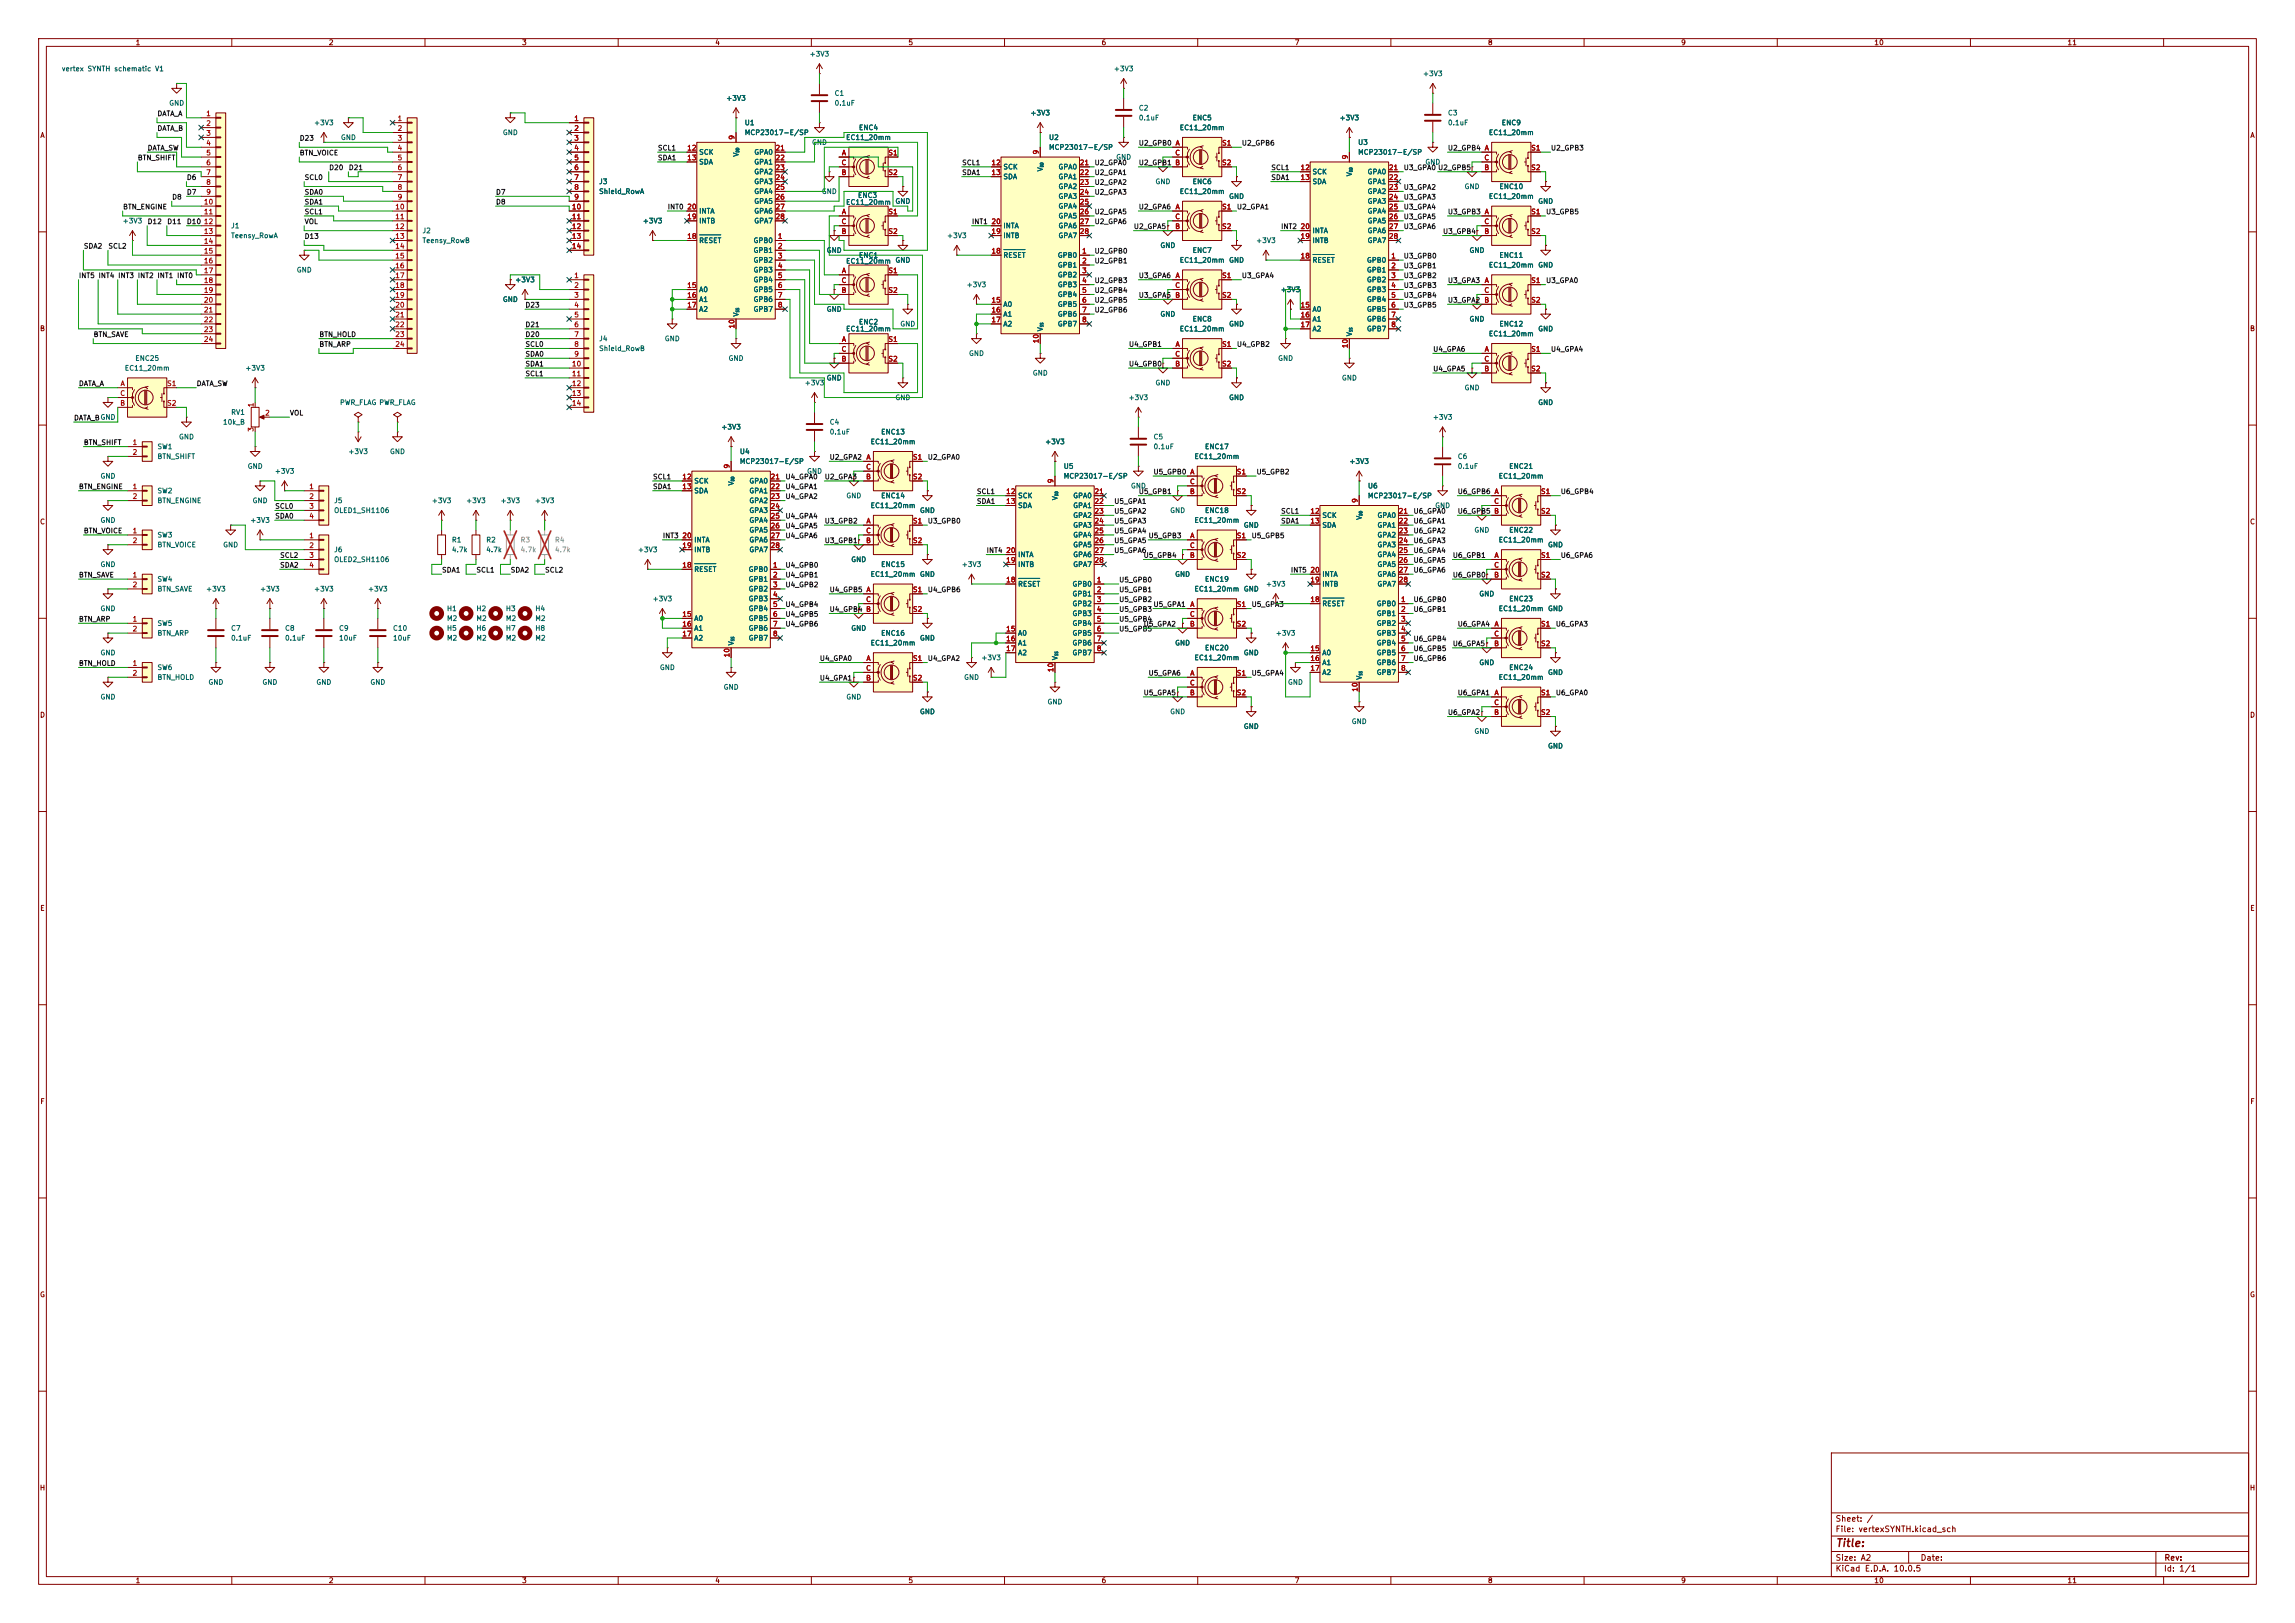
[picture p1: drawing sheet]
<svg xmlns="http://www.w3.org/2000/svg" width="594mm" height="420mm" viewBox="0 0 594 420" stroke-linecap="round" stroke-linejoin="round" font-family="sans-serif">
<defs><g id="words">
<text font-size="2" fill="#840000" x="475" y="400.8">Title:</text>
<g font-size="1.5" fill="#840000">
<text x="475" y="394.1">Sheet: /</text>
<text x="475" y="396.8">File: vertexSYNTH.kicad_sch</text>
<text x="475" y="407">KiCad E.D.A. 10.0.5</text>
<text x="475" y="404.2">Size: A2</text>
<text x="497" y="404.2">Date:</text>
<text x="560" y="407">Id: 1/1</text>
<text x="560.1" y="404.2">Rev:</text>
</g>
<g font-size="1.3" fill="#840000">
<text x="35" y="12">1</text>
<text x="85" y="12">2</text>
<text x="135" y="12">3</text>
<text x="185" y="12">4</text>
<text x="235" y="12">5</text>
<text x="285" y="12">6</text>
<text x="335" y="12">7</text>
<text x="385" y="12">8</text>
<text x="435" y="12">9</text>
<text x="485" y="12">10</text>
<text x="535" y="12">11</text>
<text x="10.3" y="36">A</text>
<text x="582.3" y="36">A</text>
<text x="10.2" y="86">B</text>
<text x="582.2" y="86">B</text>
<text x="10.2" y="136">C</text>
<text x="582.2" y="136">C</text>
<text x="10.2" y="186">D</text>
<text x="582.2" y="186">D</text>
<text x="10.3" y="236">E</text>
<text x="582.3" y="236">E</text>
<text x="10.3" y="286">F</text>
<text x="582.3" y="286">F</text>
<text x="10.2" y="336">G</text>
<text x="582.2" y="336">G</text>
<text x="10.2" y="386">H</text>
<text x="582.2" y="386">H</text>
<text x="35" y="410">1</text>
<text x="85" y="410">2</text>
<text x="135" y="410">3</text>
<text x="185" y="410">4</text>
<text x="235" y="410">5</text>
<text x="285" y="410">6</text>
<text x="335" y="410">7</text>
<text x="385" y="410">8</text>
<text x="435" y="410">9</text>
<text x="485" y="410">10</text>
<text x="535" y="410">11</text>
</g>
<g font-size="1.3" fill="#006464">
<text x="209.4" y="14.9">+3V3</text>
<text x="288.2" y="18.7">+3V3</text>
<text x="368.2" y="20">+3V3</text>
<text x="43.7" y="27.6">GND</text>
<text x="187.8" y="26.4">+3V3</text>
<text x="215.9" y="25.1">C1</text>
<text x="215.9" y="27.6">0.1uF</text>
<text x="294.6" y="28.9">C2</text>
<text x="81.2" y="32.7">+3V3</text>
<text x="130" y="35.3">GND</text>
<text x="192.6" y="32.7">U1</text>
<text x="192.6" y="35.3">MCP23017-E/SP</text>
<text x="222.2" y="34">ENC4</text>
<text x="266.6" y="30.2">+3V3</text>
<text x="294.6" y="31.4">0.1uF</text>
<text x="305.2" y="34">EC11_20mm</text>
<text x="308.5" y="31.4">ENC5</text>
<text x="346.6" y="31.4">+3V3</text>
<text x="374.6" y="30.2">C3</text>
<text x="374.6" y="32.7">0.1uF</text>
<text x="385.2" y="35.3">EC11_20mm</text>
<text x="388.6" y="32.7">ENC9</text>
<text x="88.1" y="36.5">GND</text>
<text x="180.8" y="40.3">SCK</text>
<text x="191.5" y="40.7" transform="rotate(-90 191.5 40.7)">V</text>
<text x="195.1" y="40.3">GPA0</text>
<text x="210" y="37.8">GND</text>
<text x="218.9" y="36.5">EC11_20mm</text>
<text x="271.4" y="36.5">U2</text>
<text x="271.4" y="39.1">MCP23017-E/SP</text>
<text x="288.8" y="41.6">GND</text>
<text x="351.4" y="37.8">U3</text>
<text x="351.4" y="40.3">MCP23017-E/SP</text>
<text x="154.9" y="48">J3</text>
<text x="180.8" y="42.9">SDA</text>
<text x="195.1" y="42.9">GPA1</text>
<text x="195.1" y="45.4">GPA2</text>
<text x="195.1" y="48">GPA3</text>
<text x="259.6" y="44.1">SCK</text>
<text x="259.6" y="46.7">SDA</text>
<text x="270.2" y="44.5" transform="rotate(-90 270.2 44.5)">V</text>
<text x="273.8" y="44.1">GPA0</text>
<text x="273.8" y="46.7">GPA1</text>
<text x="298.9" y="48">GND</text>
<text x="308.5" y="48">ENC6</text>
<text x="339.6" y="45.4">SCK</text>
<text x="339.6" y="48">SDA</text>
<text x="350.2" y="45.8" transform="rotate(-90 350.2 45.8)">V</text>
<text x="353.8" y="45.4">GPA0</text>
<text x="353.8" y="48">GPA1</text>
<text x="368.8" y="42.9">GND</text>
<text x="154.9" y="50.5">Shield_RowA</text>
<text x="195.1" y="50.5">GPA4</text>
<text x="195.1" y="53">GPA5</text>
<text x="212.6" y="50.5">GND</text>
<text x="218.9" y="53.3">EC11_20mm</text>
<text x="221.9" y="51.5">ENC3</text>
<text x="231.6" y="53">GND</text>
<text x="273.8" y="49.2">GPA2</text>
<text x="273.8" y="51.8">GPA3</text>
<text x="305.2" y="50.5">EC11_20mm</text>
<text x="318" y="51.8">GND</text>
<text x="353.8" y="50.5">GPA2</text>
<text x="353.8" y="53">GPA3</text>
<text x="378.9" y="49.2">GND</text>
<text x="385.2" y="51.8">EC11_20mm</text>
<text x="387.9" y="49.2">ENC10</text>
<text x="398" y="53">GND</text>
<text x="31.6" y="58.1">+3V3</text>
<text x="59.7" y="59.4">J1</text>
<text x="166.2" y="58.1">+3V3</text>
<text x="180.8" y="58.1">INTB</text>
<text x="180.8" y="55.6">INTA</text>
<text x="195.1" y="55.6">GPA6</text>
<text x="195.1" y="58.1">GPA7</text>
<text x="259.6" y="59.4">INTA</text>
<text x="273.8" y="54.3">GPA4</text>
<text x="273.8" y="56.8">GPA5</text>
<text x="273.8" y="59.4">GPA6</text>
<text x="353.8" y="55.6">GPA4</text>
<text x="353.8" y="58.1">GPA5</text>
<text x="59.7" y="61.9">Teensy_RowA</text>
<text x="109.2" y="60.7">J2</text>
<text x="109.2" y="63.2">Teensy_RowB</text>
<text x="180.8" y="63.2">RESET</text>
<text x="194.9" y="63.2">GPB0</text>
<text x="194.9" y="65.7">GPB1</text>
<text x="213.8" y="65.7">GND</text>
<text x="245" y="61.9">+3V3</text>
<text x="259.6" y="61.9">INTB</text>
<text x="273.8" y="61.9">GPA7</text>
<text x="300.2" y="64.5">GND</text>
<text x="308.5" y="65.7">ENC7</text>
<text x="325" y="63.2">+3V3</text>
<text x="339.6" y="63.2">INTB</text>
<text x="339.6" y="60.7">INTA</text>
<text x="353.8" y="60.7">GPA6</text>
<text x="353.8" y="63.2">GPA7</text>
<text x="380.2" y="65.7">GND</text>
<text x="76.7" y="70.8">GND</text>
<text x="194.9" y="68.3">GPB2</text>
<text x="194.9" y="70.8">GPB3</text>
<text x="218.9" y="68.5">EC11_20mm</text>
<text x="222.2" y="67">ENC1</text>
<text x="231.6" y="68.3">GND</text>
<text x="259.6" y="67">RESET</text>
<text x="273.6" y="67">GPB0</text>
<text x="273.6" y="69.5">GPB1</text>
<text x="305.2" y="68.3">EC11_20mm</text>
<text x="318" y="68.3">GND</text>
<text x="339.6" y="68.3">RESET</text>
<text x="353.7" y="68.3">GPB0</text>
<text x="353.7" y="70.8">GPB1</text>
<text x="385.2" y="69.5">EC11_20mm</text>
<text x="387.9" y="67">ENC11</text>
<text x="398" y="69.5">GND</text>
<text x="133.2" y="73.4">+3V3</text>
<text x="180.8" y="75.9">A0</text>
<text x="194.9" y="73.4">GPB4</text>
<text x="194.9" y="75.9">GPB5</text>
<text x="250.1" y="74.6">+3V3</text>
<text x="273.6" y="72.1">GPB2</text>
<text x="273.6" y="74.6">GPB3</text>
<text x="273.6" y="77.2">GPB4</text>
<text x="331.3" y="75.9">+3V3</text>
<text x="353.7" y="73.4">GPB2</text>
<text x="353.7" y="75.9">GPB3</text>
<text x="130" y="78.4">GND</text>
<text x="180.8" y="78.4">A1</text>
<text x="180.8" y="81">A2</text>
<text x="191.5" y="82.1" transform="rotate(-90 191.5 82.1)">V</text>
<text x="194.9" y="78.4">GPB6</text>
<text x="194.9" y="81">GPB7</text>
<text x="213.8" y="81">GND</text>
<text x="259.6" y="79.7">A0</text>
<text x="259.6" y="82.2">A1</text>
<text x="273.6" y="79.7">GPB5</text>
<text x="273.6" y="82.2">GPB6</text>
<text x="300.2" y="82.2">GND</text>
<text x="308.5" y="83.5">ENC8</text>
<text x="339.6" y="81">A0</text>
<text x="339.6" y="83.5">A1</text>
<text x="353.7" y="78.4">GPB4</text>
<text x="353.7" y="81">GPB5</text>
<text x="353.7" y="83.5">GPB6</text>
<text x="380.2" y="83.5">GND</text>
<text x="154.9" y="88.6">J4</text>
<text x="171.9" y="88.6">GND</text>
<text x="218.9" y="86.1">EC11_20mm</text>
<text x="222.2" y="84.3">ENC2</text>
<text x="232.9" y="84.8">GND</text>
<text x="259.6" y="84.8">A2</text>
<text x="270.2" y="85.9" transform="rotate(-90 270.2 85.9)">V</text>
<text x="273.6" y="84.8">GPB7</text>
<text x="305.2" y="86.1">EC11_20mm</text>
<text x="318" y="84.8">GND</text>
<text x="339.6" y="86.1">A2</text>
<text x="350.2" y="87.1" transform="rotate(-90 350.2 87.1)">V</text>
<text x="353.7" y="86.1">GPB7</text>
<text x="385.2" y="87.3">EC11_20mm</text>
<text x="387.9" y="84.8">ENC12</text>
<text x="398" y="86.1">GND</text>
<text x="34.9" y="93.7">ENC25</text>
<text x="154.9" y="91.1">Shield_RowB</text>
<text x="188.4" y="93.7">GND</text>
<text x="250.7" y="92.4">GND</text>
<text x="330.7" y="93.7">GND</text>
<text x="32.2" y="96.2">EC11_20mm</text>
<text x="63.4" y="96.2">+3V3</text>
<text x="208.2" y="100">+3V3</text>
<text x="213.8" y="98.8">GND</text>
<text x="267.2" y="97.5">GND</text>
<text x="298.9" y="100">GND</text>
<text x="347.2" y="98.8">GND</text>
<text x="378.9" y="101.3">GND</text>
<text x="59.7" y="107.6">RV1</text>
<text x="87.9" y="105.1">PWR_FLAG PWR_FLAG</text>
<text x="231.6" y="103.8">GND</text>
<text x="292" y="103.8">+3V3</text>
<text x="318" y="103.8">GND</text>
<text x="398" y="105.1">GND</text>
<text x="46.2" y="114">GND</text>
<text x="57.6" y="110.2">10k_B</text>
<text x="186.6" y="111.5">+3V3</text>
<text x="214.6" y="110.2">C4</text>
<text x="214.6" y="112.7">0.1uF</text>
<text x="227.9" y="112.7">ENC13</text>
<text x="298.4" y="114">C5</text>
<text x="370.7" y="108.9">+3V3</text>
<text x="40.6" y="116.5">SW1</text>
<text x="40.6" y="119.1">BTN_SHIFT</text>
<text x="90" y="117.8">+3V3</text>
<text x="100.8" y="117.8">GND</text>
<text x="191.4" y="117.8">U4</text>
<text x="225.2" y="115.3">EC11_20mm</text>
<text x="270.4" y="115.3">+3V3</text>
<text x="298.4" y="116.5">0.1uF</text>
<text x="309" y="119.1">EC11_20mm</text>
<text x="311.7" y="116.5">ENC17</text>
<text x="377.2" y="119.1">C6</text>
<text x="25.9" y="124.2">GND</text>
<text x="64" y="121.6">GND</text>
<text x="71" y="122.9">+3V3</text>
<text x="179.6" y="125.4">SCK</text>
<text x="190.2" y="125.8" transform="rotate(-90 190.2 125.8)">V</text>
<text x="191.4" y="120.3">MCP23017-E/SP</text>
<text x="193.8" y="125.4">GPA0</text>
<text x="208.8" y="122.9">GND</text>
<text x="275.2" y="121.6">U5</text>
<text x="275.2" y="124.2">MCP23017-E/SP</text>
<text x="349.1" y="120.3">+3V3</text>
<text x="377.2" y="121.6">0.1uF</text>
<text x="387.8" y="124.2">EC11_20mm</text>
<text x="390.5" y="121.6">ENC21</text>
<text x="40.6" y="128">SW2</text>
<text x="40.6" y="130.5">BTN_ENGINE</text>
<text x="65.2" y="130.5">GND</text>
<text x="86.3" y="130.5">J5</text>
<text x="111.6" y="130.5">+3V3</text>
<text x="120.5" y="130.5">+3V3</text>
<text x="129.4" y="130.5">+3V3</text>
<text x="138.3" y="130.5">+3V3</text>
<text x="179.6" y="128">SDA</text>
<text x="193.8" y="128">GPA1</text>
<text x="193.8" y="130.5">GPA2</text>
<text x="218.9" y="129.2">GND</text>
<text x="225.2" y="131.8">EC11_20mm</text>
<text x="227.9" y="129.2">ENC14</text>
<text x="263.4" y="129.2">SCK</text>
<text x="263.4" y="131.8">SDA</text>
<text x="274" y="129.6" transform="rotate(-90 274 129.6)">V</text>
<text x="277.6" y="129.2">GPA0</text>
<text x="277.6" y="131.8">GPA1</text>
<text x="292.6" y="126.7">GND</text>
<text x="353.9" y="126.7">U6</text>
<text x="353.9" y="129.2">MCP23017-E/SP</text>
<text x="371.3" y="131.8">GND</text>
<text x="25.9" y="135.6">GND</text>
<text x="64.6" y="135.6">+3V3</text>
<text x="86.3" y="133">OLED1_SH1106</text>
<text x="193.8" y="133">GPA3</text>
<text x="193.8" y="135.6">GPA4</text>
<text x="238" y="133">GND</text>
<text x="277.6" y="134.3">GPA2</text>
<text x="277.6" y="136.9">GPA3</text>
<text x="302.7" y="133">GND</text>
<text x="309" y="135.6">EC11_20mm</text>
<text x="311.7" y="133">ENC18</text>
<text x="321.8" y="136.9">GND</text>
<text x="342.1" y="134.3">SCK</text>
<text x="342.1" y="136.9">SDA</text>
<text x="352.8" y="134.7" transform="rotate(-90 352.8 134.7)">V</text>
<text x="356.4" y="134.3">GPA0</text>
<text x="356.4" y="136.9">GPA1</text>
<text x="40.6" y="139.4">SW3</text>
<text x="40.6" y="141.9">BTN_VOICE</text>
<text x="57.6" y="141.9">GND</text>
<text x="86.3" y="143.2">J6</text>
<text x="116.8" y="140.7">R1</text>
<text x="116.8" y="143.2">4.7k</text>
<text x="125.7" y="140.7">R2</text>
<text x="125.7" y="143.2">4.7k</text>
<text x="165" y="143.2">+3V3</text>
<text x="179.6" y="143.2">INTB</text>
<text x="179.6" y="140.7">INTA</text>
<text x="193.8" y="138.1">GPA5</text>
<text x="193.8" y="140.7">GPA6</text>
<text x="193.8" y="143.2">GPA7</text>
<text x="277.6" y="139.4">GPA4</text>
<text x="277.6" y="141.9">GPA5</text>
<text x="356.4" y="139.4">GPA2</text>
<text x="356.4" y="141.9">GPA3</text>
<text x="381.5" y="138.1">GND</text>
<text x="387.8" y="140.7">EC11_20mm</text>
<text x="390.5" y="138.1">ENC22</text>
<text x="400.5" y="141.9">GND</text>
<text x="25.9" y="147">GND</text>
<text x="86.3" y="145.7">OLED2_SH1106</text>
<text x="179.6" y="148.3">RESET</text>
<text x="193.6" y="148.3">GPB0</text>
<text x="220.2" y="145.7">GND</text>
<text x="225.2" y="149.6">EC11_20mm</text>
<text x="227.9" y="147">ENC15</text>
<text x="238" y="149.6">GND</text>
<text x="248.8" y="147">+3V3</text>
<text x="263.4" y="147">INTB</text>
<text x="263.4" y="144.5">INTA</text>
<text x="277.6" y="144.5">GPA6</text>
<text x="277.6" y="147">GPA7</text>
<text x="304" y="149.6">GND</text>
<text x="342.1" y="149.6">INTA</text>
<text x="356.4" y="144.5">GPA4</text>
<text x="356.4" y="147">GPA5</text>
<text x="356.4" y="149.6">GPA6</text>
<text x="40.6" y="150.8">SW4</text>
<text x="40.6" y="153.4">BTN_SAVE</text>
<text x="53.2" y="153.4">+3V3</text>
<text x="67.2" y="153.4">+3V3</text>
<text x="81.2" y="153.4">+3V3</text>
<text x="95.1" y="153.4">+3V3</text>
<text x="168.8" y="155.9">+3V3</text>
<text x="193.6" y="150.8">GPB1</text>
<text x="193.6" y="153.4">GPB2</text>
<text x="193.6" y="155.9">GPB3</text>
<text x="263.4" y="152.1">RESET</text>
<text x="277.5" y="152.1">GPB0</text>
<text x="277.5" y="154.6">GPB1</text>
<text x="309" y="153.4">EC11_20mm</text>
<text x="311.7" y="150.8">ENC19</text>
<text x="321.8" y="153.4">GND</text>
<text x="327.5" y="152.1">+3V3</text>
<text x="342.1" y="152.1">INTB</text>
<text x="356.4" y="152.1">GPA7</text>
<text x="382.7" y="154.6">GND</text>
<text x="390.5" y="155.9">ENC23</text>
<text x="25.9" y="158.4">GND</text>
<text x="115.6" y="158.4">H1</text>
<text x="115.6" y="161">M2</text>
<text x="123.2" y="158.4">H2</text>
<text x="123.2" y="161">M2</text>
<text x="130.8" y="158.4">H3</text>
<text x="130.8" y="161">M2</text>
<text x="138.4" y="158.4">H4</text>
<text x="138.4" y="161">M2</text>
<text x="179.6" y="161">A0</text>
<text x="193.6" y="158.4">GPB4</text>
<text x="193.6" y="161">GPB5</text>
<text x="277.5" y="157.2">GPB2</text>
<text x="277.5" y="159.7">GPB3</text>
<text x="342.1" y="157.2">RESET</text>
<text x="356.2" y="157.2">GPB0</text>
<text x="356.2" y="159.7">GPB1</text>
<text x="387.8" y="158.4">EC11_20mm</text>
<text x="400.5" y="158.4">GND</text>
<text x="40.6" y="162.3">SW5</text>
<text x="40.6" y="164.8">BTN_ARP</text>
<text x="59.7" y="163.5">C7</text>
<text x="59.7" y="166.1">0.1uF</text>
<text x="73.6" y="163.5">C8</text>
<text x="73.6" y="166.1">0.1uF</text>
<text x="87.6" y="163.5">C9</text>
<text x="87.6" y="166.1">10uF</text>
<text x="101.6" y="163.5">C10</text>
<text x="101.6" y="166.1">10uF</text>
<text x="115.6" y="163.5">H5</text>
<text x="115.6" y="166.1">M2</text>
<text x="123.2" y="163.5">H6</text>
<text x="123.2" y="166.1">M2</text>
<text x="130.8" y="163.5">H7</text>
<text x="130.8" y="166.1">M2</text>
<text x="138.4" y="163.5">H8</text>
<text x="138.4" y="166.1">M2</text>
<text x="179.6" y="163.5">A1</text>
<text x="179.6" y="166.1">A2</text>
<text x="190.2" y="167.2" transform="rotate(-90 190.2 167.2)">V</text>
<text x="193.6" y="163.5">GPB6</text>
<text x="193.6" y="166.1">GPB7</text>
<text x="220.2" y="163.5">GND</text>
<text x="225.2" y="167.3">EC11_20mm</text>
<text x="227.9" y="164.8">ENC16</text>
<text x="238" y="166.1">GND</text>
<text x="263.4" y="164.8">A0</text>
<text x="263.4" y="167.3">A1</text>
<text x="277.5" y="162.3">GPB4</text>
<text x="277.5" y="164.8">GPB5</text>
<text x="277.5" y="167.3">GPB6</text>
<text x="304" y="167.3">GND</text>
<text x="330.1" y="164.8">+3V3</text>
<text x="356.2" y="162.3">GPB2</text>
<text x="356.2" y="164.8">GPB3</text>
<text x="356.2" y="167.3">GPB4</text>
<text x="25.9" y="169.9">GND</text>
<text x="40.6" y="173.7">SW6</text>
<text x="170.7" y="173.7">GND</text>
<text x="253.9" y="171.1">+3V3</text>
<text x="263.4" y="169.9">A2</text>
<text x="274" y="171" transform="rotate(-90 274 171)">V</text>
<text x="277.5" y="169.9">GPB7</text>
<text x="309" y="171.1">EC11_20mm</text>
<text x="311.7" y="168.6">ENC20</text>
<text x="321.8" y="169.9">GND</text>
<text x="342.1" y="169.9">A0</text>
<text x="342.1" y="172.4">A1</text>
<text x="356.2" y="169.9">GPB5</text>
<text x="356.2" y="172.4">GPB6</text>
<text x="382.7" y="172.4">GND</text>
<text x="390.5" y="173.7">ENC24</text>
<text x="40.6" y="176.2">BTN_HOLD</text>
<text x="53.8" y="177.5">GND</text>
<text x="67.8" y="177.5">GND</text>
<text x="81.8" y="177.5">GND</text>
<text x="95.7" y="177.5">GND</text>
<text x="187.2" y="178.8">GND</text>
<text x="249.4" y="176.2">GND</text>
<text x="333.2" y="177.5">GND</text>
<text x="342.1" y="175">A2</text>
<text x="352.8" y="176" transform="rotate(-90 352.8 176)">V</text>
<text x="356.2" y="175">GPB7</text>
<text x="387.8" y="176.2">EC11_20mm</text>
<text x="400.5" y="175">GND</text>
<text x="25.9" y="181.3">GND</text>
<text x="218.9" y="181.3">GND</text>
<text x="238" y="185.1">GND</text>
<text x="271" y="182.6">GND</text>
<text x="302.7" y="185.1">GND</text>
<text x="321.8" y="188.9">GND</text>
<text x="349.7" y="187.7">GND</text>
<text x="381.5" y="190.2">GND</text>
<text x="400.5" y="194">GND</text>
</g>
<text font-size="1.3" fill="#0000c2" x="15.9" y="18.7">vertex SYNTH schematic V1</text>
<g font-size="1.3" fill="#0f0f0f">
<text x="40.6" y="30.4">DATA_A</text>
<text x="40.6" y="34.2">DATA_B</text>
<text x="35.5" y="41.8">BTN_SHIFT</text>
<text x="38.1" y="39.2">DATA_SW</text>
<text x="77.4" y="36.7">D23</text>
<text x="77.4" y="40.5">BTN_VOICE</text>
<text x="170.2" y="41.8">SDA1</text>
<text x="170.2" y="39.2">SCL1</text>
<text x="294.6" y="38">U2_GPB0 A</text>
<text x="321.3" y="38">U2_GPB6</text>
<text x="374.6" y="39.2">U2_GPB4 A</text>
<text x="401.3" y="39.2">U2_GPB3</text>
<text x="48.2" y="46.9">D6</text>
<text x="78.7" y="46.9">SCL0</text>
<text x="85.1" y="44.3">D20</text>
<text x="90.1" y="44.3">D21</text>
<text x="248.9" y="43.1">SCL1</text>
<text x="248.9" y="45.6">SDA1</text>
<text x="283.2" y="43.1">U2_GPA0</text>
<text x="283.2" y="45.6">U2_GPA1</text>
<text x="294.6" y="43.1">U2_GPB1 B</text>
<text x="328.9" y="44.3">SCL1</text>
<text x="328.9" y="46.9">SDA1</text>
<text x="363.2" y="44.3">U3_GPA0 U2_GPB5</text>
<text x="44.4" y="51.9">D8</text>
<text x="48.2" y="50.7">D7</text>
<text x="78.7" y="53.2">SDA1</text>
<text x="78.7" y="50.7">SDA0</text>
<text x="128.2" y="53.2">D8</text>
<text x="128.2" y="50.7">D7</text>
<text x="283.2" y="50.7">U2_GPA3</text>
<text x="283.2" y="48.1">U2_GPA2</text>
<text x="363.2" y="49.4">U3_GPA2</text>
<text x="363.2" y="51.9">U3_GPA3</text>
<text x="31.7" y="54.5">BTN_ENGINE</text>
<text x="38.1" y="58.3">D12</text>
<text x="43.2" y="58.3">D11</text>
<text x="48.2" y="58.3">D10</text>
<text x="78.7" y="58.3">VOL</text>
<text x="78.7" y="55.8">SCL1</text>
<text x="172.7" y="54.5">INT0</text>
<text x="251.4" y="58.3">INT1</text>
<text x="283.2" y="58.3">U2_GPA6</text>
<text x="283.2" y="55.8">U2_GPA5</text>
<text x="293.3" y="59.6">U2_GPA5</text>
<text x="294.6" y="54.5">U2_GPA6</text>
<text x="320" y="54.5">U2_GPA1</text>
<text x="331.4" y="59.6">INT2</text>
<text x="363.2" y="59.6">U3_GPA6</text>
<text x="363.2" y="54.5">U3_GPA4</text>
<text x="363.2" y="57">U3_GPA5</text>
<text x="374.6" y="55.8">U3_GPB3 A</text>
<text x="400" y="55.8">U3_GPB5</text>
<text x="21.6" y="64.6">SDA2</text>
<text x="27.9" y="64.6">SCL2</text>
<text x="78.7" y="62.1">D13</text>
<text x="283.2" y="65.9">U2_GPB0</text>
<text x="373.4" y="60.8">U3_GPB4</text>
<text x="283.2" y="68.5">U2_GPB1</text>
<text x="363.2" y="69.7">U3_GPB1</text>
<text x="363.2" y="67.2">U3_GPB0</text>
<text x="20.3" y="72.3">INT5 INT4 INT3 INT2 INT1 INT0</text>
<text x="283.2" y="76.1">U2_GPB4</text>
<text x="283.2" y="73.5">U2_GPB3</text>
<text x="294.6" y="77.3">U3_GPA5 B</text>
<text x="294.6" y="72.3">U3_GPA6</text>
<text x="321.3" y="72.3">U3_GPA4</text>
<text x="363.2" y="74.8">U3_GPB3</text>
<text x="363.2" y="77.3">U3_GPB4</text>
<text x="363.2" y="72.3">U3_GPB2</text>
<text x="374.6" y="73.5">U3_GPA3</text>
<text x="400" y="73.5">U3_GPA0</text>
<text x="135.9" y="79.9">D23</text>
<text x="283.2" y="81.2">U2_GPB6</text>
<text x="283.2" y="78.6">U2_GPB5</text>
<text x="363.2" y="79.9">U3_GPB5</text>
<text x="374.6" y="78.6">U3_GPA2 B</text>
<text x="24.1" y="87.5">BTN_SAVE</text>
<text x="82.5" y="87.5">BTN_HOLD</text>
<text x="135.9" y="87.5">D20</text>
<text x="135.9" y="85">D21</text>
<text x="82.5" y="90">BTN_ARP</text>
<text x="135.9" y="92.6">SDA0</text>
<text x="135.9" y="95.1">SDA1</text>
<text x="135.9" y="90">SCL0</text>
<text x="292.1" y="90">U4_GPB1</text>
<text x="292.1" y="95.1">U4_GPB0</text>
<text x="320" y="90">U4_GPB2</text>
<text x="370.8" y="91.3">U4_GPA6</text>
<text x="401.3" y="91.3">U4_GPA4</text>
<text x="20.3" y="100.2">DATA_A</text>
<text x="50.8" y="100.2">DATA_SW</text>
<text x="135.9" y="97.7">SCL1</text>
<text x="370.8" y="96.4">U4_GPA5</text>
<text x="74.9" y="107.8">VOL</text>
<text x="19" y="109.1">DATA_BGND</text>
<text x="21.6" y="115.4">BTN_SHIFT</text>
<text x="214.6" y="119.3">U2_GPA2</text>
<text x="240" y="119.3">U2_GPA0</text>
<text x="168.9" y="124.3">SCL1</text>
<text x="203.2" y="124.3">U4_GPA0</text>
<text x="213.3" y="124.3">U2_GPA3</text>
<text x="298.4" y="123.1">U5_GPB0 A</text>
<text x="325.1" y="123.1">U5_GPB2</text>
<text x="20.3" y="126.9">BTN_ENGINE</text>
<text x="71.1" y="132">SCL0</text>
<text x="168.9" y="126.9">SDA1</text>
<text x="203.2" y="126.9">U4_GPA1</text>
<text x="203.2" y="129.4">U4_GPA2</text>
<text x="252.7" y="130.7">SDA1</text>
<text x="252.7" y="128.1">SCL1</text>
<text x="288.3" y="130.7">U5_GPA1</text>
<text x="294.6" y="128.1">U5_GPB1</text>
<text x="377.2" y="128.1">U6_GPB6 A</text>
<text x="403.8" y="128.1">U6_GPB4</text>
<text x="71.1" y="134.5">SDA0</text>
<text x="203.2" y="137">U4_GPA5</text>
<text x="203.2" y="134.5">U4_GPA4</text>
<text x="213.3" y="135.8">U3_GPB2</text>
<text x="240" y="135.8">U3_GPB0</text>
<text x="288.3" y="135.8">U5_GPA3</text>
<text x="288.3" y="133.2">U5_GPA2</text>
<text x="331.4" y="135.8">SDA1</text>
<text x="331.4" y="133.2">SCL1</text>
<text x="365.7" y="133.2">U6_GPA0</text>
<text x="365.7" y="135.8">U6_GPA1</text>
<text x="377.2" y="133.2">U6_GPB5 B</text>
<text x="21.6" y="138.3">BTN_VOICE</text>
<text x="171.4" y="139.6">INT3</text>
<text x="203.2" y="139.6">U4_GPA6</text>
<text x="213.3" y="140.8">U3_GPB1</text>
<text x="255.2" y="143.4">INT4</text>
<text x="288.3" y="138.3">U5_GPA4</text>
<text x="288.3" y="143.4">U5_GPA6</text>
<text x="288.3" y="140.8">U5_GPA5</text>
<text x="297.2" y="139.6">U5_GPB3</text>
<text x="323.8" y="139.6">U5_GPB5</text>
<text x="365.7" y="140.8">U6_GPA3</text>
<text x="365.7" y="138.3">U6_GPA2</text>
<text x="365.7" y="143.4">U6_GPA4</text>
<text x="20.3" y="149.7">BTN_SAVE</text>
<text x="72.4" y="147.2">SDA2</text>
<text x="72.4" y="144.7">SCL2</text>
<text x="114.3" y="148.5">SDA1</text>
<text x="123.2" y="148.5">SCL1</text>
<text x="132.1" y="148.5">SDA2</text>
<text x="140.9" y="148.5">SCL2</text>
<text x="203.2" y="149.7">U4_GPB1</text>
<text x="203.2" y="147.2">U4_GPB0</text>
<text x="295.9" y="144.7">U5_GPB4</text>
<text x="334" y="148.5">INT5</text>
<text x="365.7" y="148.5">U6_GPA6</text>
<text x="365.7" y="145.9">U6_GPA5</text>
<text x="375.9" y="149.7">U6_GPB0</text>
<text x="375.9" y="144.7">U6_GPB1</text>
<text x="403.8" y="144.7">U6_GPA6</text>
<text x="203.2" y="152.3">U4_GPB2</text>
<text x="214.6" y="153.5">U4_GPB5 A</text>
<text x="240" y="153.5">U4_GPB6</text>
<text x="289.5" y="153.5">U5_GPB1</text>
<text x="289.5" y="151">U5_GPB0</text>
<text x="20.3" y="161.2">BTN_ARP</text>
<text x="203.2" y="159.9">U4_GPB5</text>
<text x="203.2" y="157.4">U4_GPB4</text>
<text x="214.6" y="158.6">U4_GPB4 B</text>
<text x="289.5" y="158.6">U5_GPB3</text>
<text x="289.5" y="156.1">U5_GPB2</text>
<text x="289.5" y="161.2">U5_GPB4</text>
<text x="298.4" y="157.4">U5_GPA1</text>
<text x="323.8" y="157.4">U5_GPA3</text>
<text x="365.7" y="156.1">U6_GPB0</text>
<text x="365.7" y="158.6">U6_GPB1</text>
<text x="203.2" y="162.4">U4_GPB6</text>
<text x="289.5" y="163.7">U5_GPB5</text>
<text x="295.9" y="162.4">U5_GPA2</text>
<text x="365.7" y="166.2">U6_GPB4</text>
<text x="375.9" y="167.5">U6_GPA5</text>
<text x="377.2" y="162.4">U6_GPA4</text>
<text x="402.6" y="162.4">U6_GPA3</text>
<text x="20.3" y="172.6">BTN_HOLD</text>
<text x="212.1" y="171.3">U4_GPA0</text>
<text x="240" y="171.3">U4_GPA2</text>
<text x="365.7" y="168.8">U6_GPB5</text>
<text x="365.7" y="171.3">U6_GPB6</text>
<text x="212.1" y="176.4">U4_GPA1</text>
<text x="297.2" y="175.1">U5_GPA6</text>
<text x="323.8" y="175.1">U5_GPA4</text>
<text x="295.9" y="180.2">U5_GPA5</text>
<text x="374.6" y="185.3">U6_GPA2</text>
<text x="377.2" y="180.2">U6_GPA1</text>
<text x="402.6" y="180.2">U6_GPA0</text>
</g>
<g font-size="1.3" fill="#a90000">
<text x="53.2" y="30.3">1</text>
<text x="53.2" y="32.9">2</text>
<text x="53.2" y="35.4">3</text>
<text x="102.8" y="31.6">1</text>
<text x="102.8" y="34.2">2</text>
<text x="148.5" y="31.6">1</text>
<text x="148.5" y="34.2">2</text>
<text x="53.2" y="38">4</text>
<text x="53.2" y="40.5">5</text>
<text x="102.8" y="36.7">3</text>
<text x="102.8" y="39.2">4</text>
<text x="102.8" y="41.8">5</text>
<text x="148.5" y="36.7">3</text>
<text x="148.5" y="39.2">4</text>
<text x="148.5" y="41.8">5</text>
<text x="177.7" y="39.2">12</text>
<text x="177.7" y="41.8">13</text>
<text x="190.4" y="36.3" transform="rotate(-90 190.4 36.3)">9</text>
<text x="200.6" y="39.2">21</text>
<text x="200.6" y="41.8">22</text>
<text x="217.8" y="40.5">A</text>
<text x="229.8" y="40.5">S1</text>
<text x="269.1" y="40.1" transform="rotate(-90 269.1 40.1)">9</text>
<text x="304" y="40.5">C</text>
<text x="304.1" y="38">A</text>
<text x="316.2" y="38">S1</text>
<text x="349.1" y="41.4" transform="rotate(-90 349.1 41.4)">9</text>
<text x="384" y="41.8">C</text>
<text x="384.1" y="39.2">A</text>
<text x="396.2" y="39.2">S1</text>
<text x="53.2" y="43">6</text>
<text x="53.2" y="45.6">7</text>
<text x="102.8" y="44.3">6</text>
<text x="102.8" y="46.9">7</text>
<text x="148.5" y="44.3">6</text>
<text x="148.5" y="46.9">7</text>
<text x="200.6" y="44.3">23</text>
<text x="200.6" y="46.9">24</text>
<text x="217.7" y="45.6">B</text>
<text x="217.7" y="43">C</text>
<text x="229.8" y="45.6">S2</text>
<text x="256.5" y="43">12</text>
<text x="256.5" y="45.6">13</text>
<text x="279.3" y="43">21</text>
<text x="279.3" y="45.6">22</text>
<text x="304" y="43">B</text>
<text x="316.2" y="43">S2</text>
<text x="336.5" y="44.3">12</text>
<text x="336.5" y="46.9">13</text>
<text x="359.3" y="44.3">21</text>
<text x="359.3" y="46.9">22</text>
<text x="384" y="44.3">B</text>
<text x="396.2" y="44.3">S2</text>
<text x="52.6" y="53.2">10</text>
<text x="53.2" y="48.1">8</text>
<text x="53.2" y="50.7">9</text>
<text x="102.8" y="49.4">8</text>
<text x="102.8" y="51.9">9</text>
<text x="148.5" y="49.4">8</text>
<text x="148.5" y="51.9">9</text>
<text x="200.6" y="49.4">25</text>
<text x="200.6" y="51.9">26</text>
<text x="279.3" y="48.1">23</text>
<text x="279.3" y="50.7">24</text>
<text x="279.3" y="53.2">25</text>
<text x="359.3" y="49.4">23</text>
<text x="359.3" y="51.9">24</text>
<text x="52.6" y="55.7">11</text>
<text x="52.6" y="58.3">12</text>
<text x="102.2" y="54.5">10</text>
<text x="102.2" y="57">11</text>
<text x="102.2" y="59.6">12</text>
<text x="147.9" y="54.5">10</text>
<text x="147.9" y="57">11</text>
<text x="147.9" y="59.6">12</text>
<text x="177.7" y="57">19</text>
<text x="177.7" y="54.5">20</text>
<text x="200.6" y="54.5">27</text>
<text x="200.6" y="57">28</text>
<text x="217.7" y="58.3">C</text>
<text x="217.8" y="55.7">A</text>
<text x="229.8" y="55.7">S1</text>
<text x="256.5" y="58.3">20</text>
<text x="279.3" y="55.7">26</text>
<text x="279.3" y="58.3">27</text>
<text x="304" y="59.6">B</text>
<text x="304" y="57">C</text>
<text x="304.1" y="54.5">A</text>
<text x="316.2" y="54.5">S1</text>
<text x="316.2" y="59.6">S2</text>
<text x="336.5" y="59.6">20</text>
<text x="359.3" y="54.5">25</text>
<text x="359.3" y="57">26</text>
<text x="359.3" y="59.6">27</text>
<text x="384" y="58.3">C</text>
<text x="384.1" y="55.7">A</text>
<text x="396.2" y="55.7">S1</text>
<text x="52.6" y="60.8">13</text>
<text x="52.6" y="63.4">14</text>
<text x="52.6" y="65.9">15</text>
<text x="102.2" y="62.1">13</text>
<text x="102.2" y="64.6">14</text>
<text x="147.9" y="62.1">13</text>
<text x="147.9" y="64.6">14</text>
<text x="177.7" y="62.1">18</text>
<text x="201.2" y="62.1">1</text>
<text x="201.2" y="64.6">2</text>
<text x="217.7" y="60.8">B</text>
<text x="229.8" y="60.8">S2</text>
<text x="256.5" y="65.9">18</text>
<text x="256.5" y="60.8">19</text>
<text x="279.3" y="60.8">28</text>
<text x="279.9" y="65.9">1</text>
<text x="336.5" y="62.1">19</text>
<text x="359.3" y="62.1">28</text>
<text x="384" y="60.8">B</text>
<text x="396.2" y="60.8">S2</text>
<text x="52.6" y="68.4">16</text>
<text x="52.6" y="71">17</text>
<text x="102.2" y="67.2">15</text>
<text x="102.2" y="69.7">16</text>
<text x="201.2" y="67.2">3</text>
<text x="201.2" y="69.7">4</text>
<text x="217.8" y="71">A</text>
<text x="229.8" y="71">S1</text>
<text x="279.9" y="68.4">2</text>
<text x="279.9" y="71">3</text>
<text x="336.5" y="67.2">18</text>
<text x="359.9" y="67.2">1</text>
<text x="359.9" y="69.7">2</text>
<text x="52.6" y="73.5">18</text>
<text x="52.6" y="76.1">19</text>
<text x="102.2" y="72.3">17</text>
<text x="102.2" y="74.8">18</text>
<text x="102.2" y="77.3">19</text>
<text x="148.5" y="72.3">1</text>
<text x="148.5" y="74.8">2</text>
<text x="148.5" y="77.3">3</text>
<text x="177.7" y="74.8">15</text>
<text x="177.7" y="77.3">16</text>
<text x="201.2" y="72.3">5</text>
<text x="201.2" y="74.8">6</text>
<text x="201.2" y="77.3">7</text>
<text x="217.7" y="76.1">B</text>
<text x="217.7" y="73.5">C</text>
<text x="229.8" y="76.1">S2</text>
<text x="279.9" y="73.5">4</text>
<text x="279.9" y="76.1">5</text>
<text x="304" y="74.8">C</text>
<text x="304" y="77.3">B</text>
<text x="304.1" y="72.3">A</text>
<text x="316.2" y="72.3">S1</text>
<text x="316.2" y="77.3">S2</text>
<text x="359.9" y="72.3">3</text>
<text x="359.9" y="74.8">4</text>
<text x="359.9" y="77.3">5</text>
<text x="384" y="76.1">C</text>
<text x="384.1" y="73.5">A</text>
<text x="396.2" y="73.5">S1</text>
<text x="52.6" y="78.6">20</text>
<text x="52.6" y="81.1">21</text>
<text x="52.6" y="83.7">22</text>
<text x="102.2" y="79.9">20</text>
<text x="102.2" y="82.4">21</text>
<text x="148.5" y="79.9">4</text>
<text x="148.5" y="82.4">5</text>
<text x="177.7" y="79.9">17</text>
<text x="201.2" y="79.9">8</text>
<text x="256.5" y="78.6">15</text>
<text x="256.5" y="81.1">16</text>
<text x="256.5" y="83.7">17</text>
<text x="279.9" y="78.6">6</text>
<text x="279.9" y="81.1">7</text>
<text x="279.9" y="83.7">8</text>
<text x="336.5" y="79.9">15</text>
<text x="336.5" y="82.4">16</text>
<text x="359.9" y="79.9">6</text>
<text x="359.9" y="82.4">7</text>
<text x="384" y="78.6">B</text>
<text x="396.2" y="78.6">S2</text>
<text x="52.6" y="86.2">23</text>
<text x="52.6" y="88.8">24</text>
<text x="102.2" y="85">22</text>
<text x="102.2" y="87.5">23</text>
<text x="148.5" y="85">6</text>
<text x="148.5" y="87.5">7</text>
<text x="190.4" y="85.2" transform="rotate(-90 190.4 85.2)">10</text>
<text x="217.8" y="88.8">A</text>
<text x="229.8" y="88.8">S1</text>
<text x="269.1" y="89" transform="rotate(-90 269.1 89)">10</text>
<text x="336.5" y="85">17</text>
<text x="359.9" y="85">8</text>
<text x="102.2" y="90">24</text>
<text x="147.9" y="95.1">10</text>
<text x="148.5" y="90">8</text>
<text x="148.5" y="92.6">9</text>
<text x="217.7" y="93.8">B</text>
<text x="217.7" y="91.3">C</text>
<text x="229.8" y="93.8">S2</text>
<text x="304" y="95.1">B</text>
<text x="304" y="92.6">C</text>
<text x="304.1" y="90">A</text>
<text x="316.2" y="90">S1</text>
<text x="316.2" y="95.1">S2</text>
<text x="349.1" y="90.2" transform="rotate(-90 349.1 90.2)">10</text>
<text x="384" y="93.8">C</text>
<text x="384.1" y="91.3">A</text>
<text x="396.2" y="91.3">S1</text>
<text x="31.1" y="100.2">A</text>
<text x="43.1" y="100.2">S1</text>
<text x="147.9" y="97.7">11</text>
<text x="147.9" y="100.2">12</text>
<text x="384" y="96.4">B</text>
<text x="396.2" y="96.4">S2</text>
<text x="31" y="105.3">B</text>
<text x="31" y="102.7">C</text>
<text x="43.1" y="105.3">S2</text>
<text x="65.9" y="105.5" transform="rotate(-90 65.9 105.5)">1</text>
<text x="68.5" y="107.8">2</text>
<text x="147.9" y="102.7">13</text>
<text x="147.9" y="105.3">14</text>
<text x="65.9" y="111.9" transform="rotate(-90 65.9 111.9)">3</text>
<text x="34.2" y="115.4">1</text>
<text x="34.2" y="118">2</text>
<text x="224.1" y="119.2">A</text>
<text x="236.2" y="119.2">S1</text>
<text x="176.5" y="124.3">12</text>
<text x="189.1" y="121.4" transform="rotate(-90 189.1 121.4)">9</text>
<text x="199.3" y="124.3">21</text>
<text x="224" y="124.3">B</text>
<text x="224" y="121.8">C</text>
<text x="236.2" y="124.3">S2</text>
<text x="272.9" y="125.2" transform="rotate(-90 272.9 125.2)">9</text>
<text x="307.8" y="125.6">C</text>
<text x="307.9" y="123.1">A</text>
<text x="320" y="123.1">S1</text>
<text x="34.2" y="126.9">1</text>
<text x="34.2" y="129.4">2</text>
<text x="79.9" y="126.9">1</text>
<text x="79.9" y="129.4">2</text>
<text x="79.9" y="131.9">3</text>
<text x="176.5" y="126.9">13</text>
<text x="199.3" y="126.9">22</text>
<text x="199.3" y="129.4">23</text>
<text x="199.3" y="131.9">24</text>
<text x="260.3" y="128.1">12</text>
<text x="260.3" y="130.7">13</text>
<text x="283.1" y="128.1">21</text>
<text x="283.1" y="130.7">22</text>
<text x="307.8" y="128.1">B</text>
<text x="320" y="128.1">S2</text>
<text x="351.7" y="130.3" transform="rotate(-90 351.7 130.3)">9</text>
<text x="386.6" y="130.7">C</text>
<text x="386.7" y="128.1">A</text>
<text x="398.7" y="128.1">S1</text>
<text x="79.9" y="134.5">4</text>
<text x="199.3" y="134.5">25</text>
<text x="199.3" y="137">26</text>
<text x="224.1" y="135.8">A</text>
<text x="236.2" y="135.8">S1</text>
<text x="283.1" y="133.2">23</text>
<text x="283.1" y="135.8">24</text>
<text x="339" y="133.2">12</text>
<text x="339" y="135.8">13</text>
<text x="361.9" y="133.2">21</text>
<text x="361.9" y="135.8">22</text>
<text x="386.6" y="133.2">B</text>
<text x="398.7" y="133.2">S2</text>
<text x="34.2" y="138.3">1</text>
<text x="34.2" y="140.8">2</text>
<text x="79.9" y="139.6">1</text>
<text x="79.9" y="142.1">2</text>
<text x="176.5" y="142.1">19</text>
<text x="176.5" y="139.6">20</text>
<text x="199.3" y="139.6">27</text>
<text x="199.3" y="142.1">28</text>
<text x="224" y="140.8">B</text>
<text x="224" y="138.3">C</text>
<text x="236.2" y="140.8">S2</text>
<text x="260.3" y="143.4">20</text>
<text x="283.1" y="138.3">25</text>
<text x="283.1" y="140.8">26</text>
<text x="283.1" y="143.4">27</text>
<text x="307.8" y="142.1">C</text>
<text x="307.9" y="139.6">A</text>
<text x="320" y="139.6">S1</text>
<text x="361.9" y="138.3">23</text>
<text x="361.9" y="140.8">24</text>
<text x="361.9" y="143.4">25</text>
<text x="34.2" y="149.7">1</text>
<text x="79.9" y="144.6">3</text>
<text x="79.9" y="147.2">4</text>
<text x="176.5" y="147.2">18</text>
<text x="199.9" y="147.2">1</text>
<text x="199.9" y="149.7">2</text>
<text x="260.3" y="145.9">19</text>
<text x="283.1" y="145.9">28</text>
<text x="307.8" y="144.6">B</text>
<text x="320" y="144.6">S2</text>
<text x="339" y="148.5">20</text>
<text x="361.9" y="145.9">26</text>
<text x="361.9" y="148.5">27</text>
<text x="386.6" y="149.7">B</text>
<text x="386.6" y="147.2">C</text>
<text x="386.7" y="144.6">A</text>
<text x="398.7" y="144.6">S1</text>
<text x="398.7" y="149.7">S2</text>
<text x="34.2" y="152.3">2</text>
<text x="199.9" y="152.3">3</text>
<text x="199.9" y="154.8">4</text>
<text x="224.1" y="153.5">A</text>
<text x="236.2" y="153.5">S1</text>
<text x="260.3" y="151">18</text>
<text x="283.7" y="151">1</text>
<text x="283.7" y="153.5">2</text>
<text x="339" y="151">19</text>
<text x="361.9" y="151">28</text>
<text x="34.2" y="161.2">1</text>
<text x="176.5" y="159.9">15</text>
<text x="199.9" y="157.3">5</text>
<text x="199.9" y="159.9">6</text>
<text x="224" y="156.1">C</text>
<text x="224" y="158.6">B</text>
<text x="236.2" y="158.6">S2</text>
<text x="283.7" y="156.1">3</text>
<text x="283.7" y="158.6">4</text>
<text x="283.7" y="161.2">5</text>
<text x="307.8" y="159.9">C</text>
<text x="307.9" y="157.3">A</text>
<text x="320" y="157.3">S1</text>
<text x="339" y="156.1">18</text>
<text x="362.5" y="156.1">1</text>
<text x="362.5" y="158.6">2</text>
<text x="362.5" y="161.2">3</text>
<text x="34.2" y="163.7">2</text>
<text x="176.5" y="162.4">16</text>
<text x="176.5" y="165">17</text>
<text x="199.9" y="162.4">7</text>
<text x="199.9" y="165">8</text>
<text x="260.3" y="163.7">15</text>
<text x="260.3" y="166.2">16</text>
<text x="283.7" y="163.7">6</text>
<text x="283.7" y="166.2">7</text>
<text x="307.8" y="162.4">B</text>
<text x="320" y="162.4">S2</text>
<text x="362.5" y="163.7">4</text>
<text x="362.5" y="166.2">5</text>
<text x="386.6" y="167.5">B</text>
<text x="386.6" y="165">C</text>
<text x="386.7" y="162.4">A</text>
<text x="398.7" y="162.4">S1</text>
<text x="398.7" y="167.5">S2</text>
<text x="34.2" y="172.6">1</text>
<text x="189.1" y="170.2" transform="rotate(-90 189.1 170.2)">10</text>
<text x="224" y="173.9">C</text>
<text x="224.1" y="171.3">A</text>
<text x="236.2" y="171.3">S1</text>
<text x="260.3" y="168.8">17</text>
<text x="283.7" y="168.8">8</text>
<text x="339" y="168.8">15</text>
<text x="339" y="171.3">16</text>
<text x="339" y="173.9">17</text>
<text x="362.5" y="168.8">6</text>
<text x="362.5" y="171.3">7</text>
<text x="362.5" y="173.9">8</text>
<text x="34.2" y="175.1">2</text>
<text x="224" y="176.4">B</text>
<text x="236.2" y="176.4">S2</text>
<text x="272.9" y="174.1" transform="rotate(-90 272.9 174.1)">10</text>
<text x="307.8" y="177.7">C</text>
<text x="307.9" y="175.1">A</text>
<text x="320" y="175.1">S1</text>
<text x="351.7" y="179.1" transform="rotate(-90 351.7 179.1)">10</text>
<text x="307.8" y="180.2">B</text>
<text x="320" y="180.2">S2</text>
<text x="386.6" y="185.3">B</text>
<text x="386.6" y="182.7">C</text>
<text x="386.7" y="180.2">A</text>
<text x="398.7" y="180.2">S1</text>
<text x="398.7" y="185.3">S2</text>
</g>
<g font-size="1.3" fill="#989898">
<text x="134.6" y="140.7">R3</text>
<text x="134.6" y="143.2">4.7k</text>
<text x="143.5" y="140.7">R4</text>
<text x="143.5" y="143.2">4.7k</text>
</g>
<g font-size=".8" fill="#006464">
<text x="191.5" y="39.5" transform="rotate(-90 191.5 39.5)">DD</text>
<text x="270.2" y="43.3" transform="rotate(-90 270.2 43.3)">DD</text>
<text x="350.2" y="44.6" transform="rotate(-90 350.2 44.6)">DD</text>
<text x="191.5" y="80.9" transform="rotate(-90 191.5 80.9)">SS</text>
<text x="270.2" y="84.7" transform="rotate(-90 270.2 84.7)">SS</text>
<text x="350.2" y="86" transform="rotate(-90 350.2 86)">SS</text>
<text x="190.2" y="124.6" transform="rotate(-90 190.2 124.6)">DD</text>
<text x="274" y="128.4" transform="rotate(-90 274 128.4)">DD</text>
<text x="352.8" y="133.5" transform="rotate(-90 352.8 133.5)">DD</text>
<text x="190.2" y="166" transform="rotate(-90 190.2 166)">SS</text>
<text x="274" y="169.8" transform="rotate(-90 274 169.8)">SS</text>
<text x="352.8" y="174.9" transform="rotate(-90 352.8 174.9)">SS</text>
</g>
</g></defs>
<g fill="none" stroke="#840000" stroke-width=".26">
<path d="M10 10h574v400h-574zM12 12h570v396h-570zM60 10v2M110 10v2M160 10v2M210 10v2M260 10v2M310 10v2M360 10v2M410 10v2M460 10v2M510 10v2"/>
<path d="M560 10v2M10 60h2M582 60h2M10 110h2M582 110h2M323.8 147.3v1.3h1.3l-1.3 1.3-1.2-1.3h1.2M323.8 147.3h.1M10 160h2M582 160h2M10 210h2M582 210h2M10 260h2"/>
<path d="M582 260h2M10 310h2M582 310h2M10 360h2M474 376h108v32h-108zM582 360h2M474 397.5h108M474 391.5h108M60 408v2M110 408v2M160 408v2M210 408v2"/>
<path d="M260 408v2M310 408v2M360 408v2M410 408v2M460 408v2M474 404.5h108M474 401.5h108M494 401.5v3M510 408v2M558 401.5v6.5M560 408v2"/>
</g>
<path d="M306.1 69.9h10.1v10.1h-10.1z" fill="#ffffc2"/>
<g fill="none" stroke="#840000" stroke-width=".26">
<path d="M302.3 76.2v1.3h1.2l-1.2 1.2-1.3-1.2h1.3M302.3 76.2h.1M303.5 72.4h3.8v.5M303.5 74.9h3.8v1l.5 1.1M306.1 69.9h10.1v10.1h-10.1zM307.3 77v.5h-3.8M307.8 72.9l-.5 1v1h-.5M310.5 73.2v3.5M310.8 72.3a2.73 2.73 0 0 0-2.8 2.7 2.73 2.73 0 0 0 2.8 2.7M310.8 73.2v3.5M311 73.2v3.5M311.3 77.3l-.7 .4 .8 .3"/>
<path d="M311.4 72l-.8 .3 .7 .3M314.6 74.9h.4M315 73.9v2M315.5 75.9v1.6h3.3M318.8 72.4h-3.3v1.5M320 62.2v1.3h1.3l-1.3 1.3-1.2-1.3h1.2M320 62.2h.1M330.2 156.2h.1M330.2 153.7l-.8 1.2M330.2 153.7l.8 1.2M330.2 153.7v2.5M335.3 171.5v1.2h1.2l-1.2 1.3-1.3-1.3h1.3"/>
<path d="M335.3 171.5h.1M323.8 182.9v1.3h1.3l-1.3 1.2-1.2-1.2h1.2M323.8 182.9h.1"/>
<circle cx="310.8" cy="74.9" r="1.91"/>
<circle cx="315.5" cy="73.9" r=".13"/>
<circle cx="315.5" cy="75.9" r=".13"/>
</g>
<circle cx="307.3" cy="74.9" r=".25" fill="#840000" stroke="#840000" stroke-width=".26"/>
<path d="M341.6 130.8h20.3v45.7h-20.3z" fill="#ffffc2"/>
<g fill="none" stroke="#840000" stroke-width=".26">
<path d="M301 41.9v1.3h1.3l-1.3 1.3-1.3-1.3h1.3M301 41.9h.1M320 78.7v1.3h1.3l-1.3 1.3-1.2-1.3h1.2M320 78.7h.1M339.1 133.4h2.5M339.1 135.9h2.5M341.6 130.8h20.3v45.7h-20.3zM351.8 128.3v2.5M361.9 133.4h2.6M361.9 135.9h2.6M361.9 138.4h2.6M339.1 156.2h2.5"/>
<path d="M339.1 151.1h2.5M339.1 148.6h2.5M361.9 156.2h2.6M361.9 158.8h2.6M361.9 151.1h2.6M361.9 148.6h2.6M361.9 141h2.6M361.9 143.5h2.6M361.9 146.1h2.6M332.7 168.9h.1M332.7 166.4l-.7 1.2M332.7 166.4l.8 1.2"/>
<path d="M332.7 166.4v2.5M339.1 168.9h2.5M339.1 171.5h2.5M339.1 174h2.5M351.8 176.5v2.6M361.9 161.3h2.6M361.9 163.8h2.6M361.9 166.4h2.6M361.9 168.9h2.6M361.9 171.5h2.6M361.9 174h2.6"/>
</g>
<path d="M342.4 154.8h5.5" fill="none" stroke="#006464" stroke-width=".26"/>
<path d="M219.7 53.3h10.2v10.2h-10.2z" fill="#ffffc2"/>
<g fill="none" stroke="#840000" stroke-width=".26">
<path d="M217.2 55.9h3.8v.5M217.2 58.4h3.8v1l.5 1.1M219.7 53.3h10.2v10.2h-10.2zM221.5 56.4l-.5 1v1h-.5M224.2 56.6v3.6M224.4 55.7a2.73 2.73 0 0 0-2.7 2.8 2.73 2.73 0 0 0 2.7 2.7M224.4 56.6v3.6M224.7 56.6v3.6M225 55.5l-.7 .3 .6 .3M228.2 58.4h.4M228.6 57.4v2M229.1 59.4v1.6h3.3"/>
<path d="M232.4 55.9h-3.3v1.5M221 60.5v.5h-3.8M224.9 60.8l-.6 .4 .7 .3"/>
<circle cx="224.4" cy="58.4" r="1.9"/>
<circle cx="229.1" cy="59.4" r=".13"/>
<circle cx="229.1" cy="57.4" r=".13"/>
</g>
<circle cx="221" cy="58.4" r=".25" fill="#840000" stroke="#840000" stroke-width=".26"/>
<path d="M219.7 38.1h10.2v10.2h-10.2z" fill="#ffffc2"/>
<g fill="none" stroke="#840000" stroke-width=".26">
<path d="M219.7 38.1h10.2v10.2h-10.2zM217.2 40.6h3.8v.5M217.2 43.2h3.8v1l.5 1M221 45.2v.5h-3.8M221.5 41.1l-.5 1.1v1h-.5M224.2 41.4v3.6M224.4 40.5a2.73 2.73 0 0 0-2.7 2.7 2.73 2.73 0 0 0 2.7 2.8M224.4 41.4v3.6M224.7 41.4v3.6M224.9 45.6l-.6 .4 .7 .2M225 40.3l-.7 .2 .6 .4M228.2 43.2h.4"/>
<path d="M228.6 42.2v2M229.1 44.2v1.5h3.3M232.4 40.6h-3.3v1.6M233.7 48.3v1.2h1.2l-1.2 1.3-1.3-1.3h1.3M233.7 48.3h.1"/>
<circle cx="224.4" cy="43.2" r="1.9"/>
<circle cx="229.1" cy="42.2" r=".13"/>
<circle cx="229.1" cy="44.2" r=".13"/>
</g>
<circle cx="221" cy="43.2" r=".25" fill="#840000" stroke="#840000" stroke-width=".26"/>
<path d="M306.1 52.1h10.1v10.1h-10.1z" fill="#ffffc2"/>
<g fill="none" stroke="#840000" stroke-width=".26">
<path d="M303.5 54.6h3.8v.5M303.5 57.2h3.8v1l.5 1M306.1 52.1h10.1v10.1h-10.1zM307.3 59.2v.5h-3.8M307.8 55.1l-.5 1v1.1h-.5M310.5 55.4v3.5M310.8 54.5a2.73 2.73 0 0 0-2.8 2.7 2.73 2.73 0 0 0 2.8 2.7M310.8 55.4v3.5M311 55.4v3.5M311.3 59.6l-.7 .3 .8 .3M311.4 54.2l-.8 .3 .7 .4M314.6 57.2h.4"/>
<path d="M315 56.1v2.1M315.5 58.2v1.5h3.3M318.8 54.6h-3.3v1.5"/>
<circle cx="310.8" cy="57.2" r="1.91"/>
<circle cx="315.5" cy="56.1" r=".13"/>
<circle cx="315.5" cy="58.2" r=".13"/>
</g>
<circle cx="307.3" cy="57.1" r=".25" fill="#840000" stroke="#840000" stroke-width=".26"/>
<path d="M306.1 35.6h10.1v10.1h-10.1z" fill="#ffffc2"/>
<g fill="none" stroke="#840000" stroke-width=".26">
<path d="M303.5 38.1h3.8v.5M306.1 35.6h10.1v10.1h-10.1zM307.8 38.6l-.5 1v1h-.5M310.5 38.9v3.5M310.8 38a2.73 2.73 0 0 0-2.8 2.7 2.73 2.73 0 0 0 2.8 2.7M310.8 38.9v3.5M311 38.9v3.5M311.4 37.7l-.8 .3 .7 .4M315 39.6v2.1M318.8 38.1h-3.3v1.5M303.5 40.6h3.8v1.1l.5 1M307.3 42.7v.5h-3.8"/>
<path d="M311.3 43.1l-.7 .3 .8 .3M314.6 40.6h.4M315.5 41.7v1.5h3.3M320 45.7v1.3h1.3l-1.3 1.3-1.2-1.3h1.2M320 45.7h.1"/>
<circle cx="315.5" cy="39.6" r=".13"/>
<circle cx="310.8" cy="40.6" r="1.91"/>
<circle cx="315.5" cy="41.7" r=".13"/>
</g>
<circle cx="307.3" cy="40.6" r=".25" fill="#840000" stroke="#840000" stroke-width=".26"/>
<path d="M306.1 87.6h10.1v10.2h-10.1z" fill="#ffffc2"/>
<g fill="none" stroke="#840000" stroke-width=".26">
<path d="M212.1 19.1h.1M212.1 16.5v2.6M212.1 16.5l-.8 1.3M212.1 16.5l.8 1.3M212.1 21.6v2.8M212.1 26.4v2.8M215.9 74.9v1.3h1.3l-1.3 1.3-1.3-1.3h1.3M215.9 74.9h.1M234.9 78.7v1.3h1.3l-1.3 1.3-1.2-1.3h1.2M234.9 78.7h.1M303.5 90.2h3.8v.5M303.5 92.7h3.8v1l.5 1"/>
<path d="M306.1 87.6h10.1v10.2h-10.1zM307.3 94.7v.6h-3.8M307.8 90.7l-.5 1v1h-.5M310.5 90.9v3.6M310.8 90a2.73 2.73 0 0 0-2.8 2.8 2.73 2.73 0 0 0 2.8 2.7M310.8 90.9v3.6M311 90.9v3.6M311.3 95.1l-.7 .4 .8 .3M311.4 89.8l-.8 .2 .7 .4M314.6 92.7h.4M315 91.7v2M315.5 93.7v1.6h3.3"/>
<path d="M318.8 90.2h-3.3v1.5M323.8 163.8v1.3h1.3l-1.3 1.3-1.2-1.3h1.2M323.8 163.8h.1M351.8 181.6v1.3h1.3l-1.3 1.3-1.3-1.3h1.3M351.8 181.6h.1"/>
<circle cx="310.8" cy="92.7" r="1.91"/>
<circle cx="315.5" cy="91.7" r=".13"/>
<circle cx="315.5" cy="93.7" r=".13"/>
</g>
<circle cx="307.3" cy="92.7" r=".25" fill="#840000" stroke="#840000" stroke-width=".26"/>
<path d="M210.1 24.6h4M210.1 26.2h4" fill="none" stroke="#840000" stroke-width=".51"/>
<path d="M151.1 30.5h2.6v35.5h-2.6z" fill="#ffffc2"/>
<g fill="none" stroke="#840000" stroke-width=".26">
<path d="M147.3 31.8h3.8M147.3 34.3h3.8M147.3 36.8h3.8M147.3 39.4h3.8M151.1 30.5h2.6v35.5h-2.6zM151.1 31.6h1.3v.3h-1.3zM151.1 34.2h1.3v.2h-1.3zM151.1 36.7h1.3v.3h-1.3zM151.1 39.2h1.3v.3h-1.3zM190.5 30.5h.1M190.5 27.9l-.8 1.3M190.5 27.9l.8 1.3"/>
<path d="M190.5 27.9v2.6M212.1 31.8v1.2h1.3l-1.3 1.3-1.3-1.3h1.3M212.1 31.8h.1M290.8 35.6v1.2h1.3l-1.3 1.3-1.2-1.3h1.2M290.8 35.6h.1M290.8 22.9h.1M290.8 20.3v2.6M290.8 25.4v2.8M290.8 30.2v2.8M290.8 20.3l-.7 1.3M290.8 20.3l.8 1.3M147.3 41.9h3.8"/>
<path d="M147.3 44.5h3.8M147.3 47h3.8M147.3 49.5h3.8M147.3 52.1h3.8M147.3 54.6h3.8M147.3 57.2h3.8M147.3 59.7h3.8M151.1 41.8h1.3v.2h-1.3zM151.1 44.3h1.3v.3h-1.3zM151.1 46.9h1.3v.2h-1.3zM151.1 49.4h1.3v.3h-1.3zM151.1 51.9h1.3v.3h-1.3z"/>
<path d="M151.1 54.5h1.3v.2h-1.3zM151.1 57h1.3v.3h-1.3zM151.1 59.6h1.3v.2h-1.3zM168.9 59.7l-.8 1.3M168.9 59.7l.8 1.3M168.9 59.7v2.5M132.1 72.4v1.3h1.2l-1.2 1.2-1.3-1.2h1.3M132.1 72.4h.1M135.9 77.5h.1M135.9 74.9l-.8 1.3M135.9 74.9l.8 1.3M135.9 74.9v2.6"/>
<path d="M147.3 62.2h3.8M147.3 64.8h3.8M151.1 62.1h1.3v.3h-1.3zM151.1 64.6h1.3v.3h-1.3zM168.9 62.2h.1M301 94v1.3h1.3l-1.3 1.2-1.3-1.2h1.3M301 94h.1M294.6 108h.1M294.6 105.4l-.7 1.3M294.6 105.4l.8 1.3M294.6 105.4v2.6"/>
</g>
<path d="M288.8 28.4h4.1M288.8 30h4.1" fill="none" stroke="#840000" stroke-width=".51"/>
<path d="M219.7 68.6h10.2v10.1h-10.2z" fill="#ffffc2"/>
<g fill="none" stroke="#840000" stroke-width=".26">
<path d="M90.2 30.5v1.3h1.2l-1.2 1.2-1.3-1.2h1.3M90.2 30.5h.1M217.2 71.1h3.8v.5M217.2 73.7h3.8v1l.5 1M219.7 68.6h10.2v10.1h-10.2zM221 75.7v.5h-3.8M221.5 71.6l-.5 1v1.1h-.5M224.2 71.9v3.5M224.4 71a2.73 2.73 0 0 0-2.7 2.7 2.73 2.73 0 0 0 2.7 2.8M224.4 71.9v3.5M224.7 71.9v3.5M224.9 76.1l-.6 .4 .7 .2"/>
<path d="M225 70.7l-.7 .3 .6 .4M228.2 73.7h.4M228.6 72.6v2.1M229.1 74.7v1.5h3.3M232.4 71.1h-3.3v1.5"/>
<circle cx="224.4" cy="73.7" r="1.9"/>
<circle cx="229.1" cy="74.7" r=".13"/>
<circle cx="229.1" cy="72.6" r=".13"/>
</g>
<circle cx="221" cy="73.7" r=".25" fill="#840000" stroke="#840000" stroke-width=".26"/>
<path d="M219.7 86.4h10.2v10.1h-10.2z" fill="#ffffc2"/>
<g fill="none" stroke="#840000" stroke-width=".26">
<path d="M83.8 36.8h.1M83.8 34.3l-.7 1.3M83.8 34.3l.8 1.3M83.8 34.3v2.5M215.9 92.7v1.3h1.3l-1.3 1.3-1.3-1.3h1.3M215.9 92.7h.1M217.2 88.9h3.8v.5M217.2 91.4h3.8v1.1l.5 1M219.7 86.4h10.2v10.1h-10.2zM221 93.5v.5h-3.8M221.5 89.4l-.5 1v1h-.5M224.2 89.7v3.5"/>
<path d="M224.4 88.8a2.73 2.73 0 0 0-2.7 2.7 2.73 2.73 0 0 0 2.7 2.7M224.4 89.7v3.5M224.7 89.7v3.5M224.9 93.9l-.6 .3 .7 .3M225 88.5l-.7 .3 .6 .4M228.2 91.4h.4M228.6 90.4v2.1M229.1 92.5v1.5h3.3M232.4 88.9h-3.3v1.5M233.7 97.8v1.3h1.2l-1.2 1.2-1.3-1.2h1.3M233.7 97.8h.1M210.8 116.8v1.3h1.3l-1.3 1.3-1.3-1.3h1.3"/>
<path d="M210.8 116.8h.1M221 123.2v1.3h1.2l-1.2 1.2-1.3-1.2h1.3M221 123.2h.1M304.8 179.1v1.2h1.3l-1.3 1.3-1.3-1.3h1.3M304.8 179.1h.1"/>
<circle cx="224.4" cy="91.4" r="1.9"/>
<circle cx="229.1" cy="90.4" r=".13"/>
<circle cx="229.1" cy="92.5" r=".13"/>
</g>
<circle cx="221" cy="91.4" r=".25" fill="#840000" stroke="#840000" stroke-width=".26"/>
<path d="M226.1 116.8h10.1v10.2h-10.1z" fill="#ffffc2"/>
<g fill="none" stroke="#840000" stroke-width=".26">
<path d="M223.5 119.4h3.8v.5M226.1 116.8h10.1v10.2h-10.1zM227.8 119.9l-.5 1v1h-.5M230.8 119.2a2.73 2.73 0 0 0-2.8 2.8 2.73 2.73 0 0 0 2.8 2.7M231.4 119l-.8 .3 .7 .3M238.8 119.4h-3.3v1.5M223.5 121.9h3.8v1l.5 1.1M227.3 124v.5h-3.8M230.5 120.1v3.6M230.8 120.1v3.6M231 120.1v3.6M231.3 124.3l-.7 .4 .8 .3"/>
<path d="M234.6 121.9h.3M234.9 120.9v2M235.5 122.9v1.6h3.3"/>
<circle cx="230.8" cy="121.9" r="1.9"/>
<circle cx="235.5" cy="122.9" r=".13"/>
<circle cx="235.5" cy="120.9" r=".13"/>
</g>
<circle cx="227.3" cy="121.9" r=".25" fill="#840000" stroke="#840000" stroke-width=".26"/>
<path d="M55.9 29.2h2.5v61h-2.5z" fill="#ffffc2"/>
<g fill="none" stroke="#840000" stroke-width=".26">
<path d="M52.1 30.5h3.8M52.1 33h3.8M52.1 35.6h3.8M52.1 38.1h3.8M55.9 29.2h2.5v61h-2.5zM55.9 30.4h1.2v.2h-1.2zM55.9 32.9h1.2v.2h-1.2zM55.9 35.4h1.2v.3h-1.2zM55.9 38h1.2v.2h-1.2zM52.1 40.6h3.8M52.1 43.2h3.8M52.1 45.7h3.8"/>
<path d="M52.1 48.3h3.8M52.1 50.8h3.8M52.1 53.3h3.8M52.1 55.9h3.8M52.1 58.4h3.8M55.9 40.5h1.2v.3h-1.2zM55.9 43.1h1.2v.2h-1.2zM55.9 45.6h1.2v.2h-1.2zM55.9 48.1h1.2v.3h-1.2zM55.9 50.7h1.2v.2h-1.2zM55.9 53.2h1.2v.3h-1.2zM55.9 55.8h1.2v.2h-1.2z"/>
<path d="M55.9 58.3h1.2v.2h-1.2zM52.1 61h3.8M52.1 63.5h3.8M52.1 66h3.8M52.1 68.6h3.8M52.1 71.1h3.8M52.1 73.7h3.8M52.1 76.2h3.8M52.1 78.7h3.8M55.9 60.8h1.2v.3h-1.2zM55.9 63.4h1.2v.2h-1.2zM55.9 65.9h1.2v.3h-1.2z"/>
<path d="M55.9 68.5h1.2v.2h-1.2zM55.9 71h1.2v.2h-1.2zM55.9 73.5h1.2v.3h-1.2zM55.9 76.1h1.2v.2h-1.2zM55.9 78.6h1.2v.3h-1.2zM52.1 81.3h3.8M52.1 83.8h3.8M52.1 86.4h3.8M52.1 88.9h3.8M55.9 81.2h1.2v.2h-1.2zM55.9 83.7h1.2v.2h-1.2zM55.9 86.2h1.2v.3h-1.2z"/>
<path d="M55.9 88.8h1.2v.2h-1.2zM306.1 161.3v1.3h1.2l-1.2 1.2-1.3-1.2h1.3M306.1 161.3h.1"/>
</g>
<path d="M309.9 172.7h10.1v10.2h-10.1z" fill="#ffffc2"/>
<g fill="none" stroke="#840000" stroke-width=".26">
<path d="M307.3 175.3h3.8v.5M307.3 177.8h3.8v1l.6 1M309.9 172.7h10.1v10.2h-10.1zM311.1 179.8v.5h-3.8M311.7 175.8l-.6 1v1h-.5M314.3 176v3.6M314.6 175.1a2.73 2.73 0 0 0-2.7 2.8 2.73 2.73 0 0 0 2.7 2.7M314.6 176v3.6M314.8 176v3.6M315.2 174.9l-.7 .2 .6 .4M318.4 177.8h.4M318.8 176.8v2"/>
<path d="M319.3 178.8v1.5h3.3M322.6 175.3h-3.3v1.5M315.1 180.2l-.6 .4 .7 .2"/>
<circle cx="314.6" cy="177.8" r="1.9"/>
<circle cx="319.3" cy="176.8" r=".13"/>
<circle cx="319.3" cy="178.8" r=".13"/>
</g>
<circle cx="311.1" cy="177.8" r=".25" fill="#840000" stroke="#840000" stroke-width=".26"/>
<path d="M226.1 133.4h10.1v10.1h-10.1z" fill="#ffffc2"/>
<g fill="none" stroke="#840000" stroke-width=".26">
<path d="M132.1 29.2v1.3h-1.3l1.3 1.3 1.2-1.3h-1.2M132.1 29.2h.1M269.2 34.3h.1M269.2 31.8l-.7 1.2M269.2 31.8l.8 1.2M269.2 31.8v2.5M215.9 59.7v1.3h1.3l-1.3 1.2-1.3-1.2h1.3M215.9 59.7h.1M66 97.8v2.5M66 97.8l-.7 1.3M66 97.8l.8 1.3M27.9 102.9v1.2h1.3l-1.3 1.3-1.2-1.3h1.2"/>
<path d="M27.9 102.9h.1M48.3 108v1.2h1.2l-1.2 1.3-1.3-1.3h1.3M48.3 108h.1M65 105.4h2.1v5.1h-2.1zM66 100.3h.1M66 104.1v1.3M66 110.5v1.3M67.6 108h2.2M113.3 138.4h2v5.1h-2zM114.3 137.2v1.2M123.2 134.6h.1M123.2 132.1l-.8 1.3"/>
<path d="M123.2 132.1l.8 1.3M123.2 132.1v2.5M223.5 135.9h3.8v.5M223.5 138.4h3.8v1l.5 1.1M226.1 133.4h10.1v10.1h-10.1zM227.8 136.4l-.5 1v1h-.5M230.5 136.7v3.5M230.8 135.8a2.73 2.73 0 0 0-2.8 2.7 2.73 2.73 0 0 0 2.8 2.7M230.8 136.7v3.5M231 136.7v3.5M231.4 135.5l-.8 .3 .7 .3M234.6 138.4h.3"/>
<path d="M234.9 137.4v2M235.5 139.4v1.6h3.3M238.8 135.9h-3.3v1.5M114.3 143.5v1.3M227.3 140.5v.5h-3.8M231.3 140.8l-.7 .4 .8 .3"/>
<circle cx="230.8" cy="138.4" r="1.9"/>
<circle cx="235.5" cy="137.4" r=".13"/>
<circle cx="235.5" cy="139.4" r=".13"/>
</g>
<g fill="#840000" stroke="#840000" stroke-width=".26">
<path d="M67.2 108l1.1-.6v1.1z"/>
<circle cx="227.3" cy="138.4" r=".25"/>
</g>
<path d="M33 97.8h10.2v10.2h-10.2z" fill="#ffffc2"/>
<g fill="none" stroke="#840000" stroke-width=".26">
<path d="M33 97.8h10.2v10.2h-10.2zM38.4 99.9l-.8 .3 .6 .4M30.5 100.3h3.8v.5M30.5 102.9h3.8v1l.5 1M34.3 104.9v.5h-3.8M34.8 100.8l-.5 1.1v1h-.5M37.5 101.1v3.5M37.7 100.2a2.73 2.73 0 0 0-2.7 2.7 2.73 2.73 0 0 0 2.7 2.8M37.7 101.1v3.5M38 101.1v3.5M38.2 105.3l-.6 .4 .8 .2M41.5 102.9h.4"/>
<path d="M41.9 101.9v2M42.4 103.9v1.5h3.3M45.7 100.3h-3.3v1.6M114.3 134.6h.1M114.3 132.1l-.8 1.3M114.3 132.1l.8 1.3M114.3 132.1v2.5M222.2 139.7v1.3h1.3l-1.3 1.2-1.2-1.2h1.2M222.2 139.7h.1"/>
<circle cx="37.7" cy="102.9" r="1.9"/>
<circle cx="42.4" cy="101.9" r=".13"/>
<circle cx="42.4" cy="103.9" r=".13"/>
</g>
<circle cx="34.3" cy="102.9" r=".25" fill="#840000" stroke="#840000" stroke-width=".26"/>
<path d="M226.1 151.1h10.1v10.2h-10.1z" fill="#ffffc2"/>
<g fill="none" stroke="#840000" stroke-width=".26">
<path d="M223.5 153.7h3.8v.5M223.5 156.2h3.8v1l.5 1M226.1 151.1h10.1v10.2h-10.1zM227.3 158.2v.6h-3.8M227.8 154.2l-.5 1v1h-.5M230.5 154.4v3.6M230.8 153.5a2.73 2.73 0 0 0-2.8 2.8 2.73 2.73 0 0 0 2.8 2.7M230.8 154.4v3.6M231 154.4v3.6M231.3 158.6l-.7 .4 .8 .3M231.4 153.3l-.8 .2 .7 .4M234.6 156.2h.3"/>
<path d="M234.9 155.2v2M235.5 157.2v1.6h3.3M238.8 153.7h-3.3v1.5M189.2 172.7v1.3h1.3l-1.3 1.3-1.2-1.3h1.2M189.2 172.7h.1"/>
<circle cx="230.8" cy="156.2" r="1.9"/>
<circle cx="235.5" cy="155.2" r=".13"/>
<circle cx="235.5" cy="157.2" r=".13"/>
</g>
<circle cx="227.3" cy="156.2" r=".25" fill="#840000" stroke="#840000" stroke-width=".26"/>
<path d="M309.9 154.9h10.1v10.2h-10.1z" fill="#ffffc2"/>
<g fill="none" stroke="#840000" stroke-width=".26">
<path d="M73.7 127h.1M73.7 124.5l-.8 1.2M73.7 124.5l.7 1.2M73.7 124.5v2.5M307.3 157.5h3.8v.5M309.9 154.9h10.1v10.2h-10.1zM311.7 158l-.6 1v1h-.5M314.3 158.2v3.6M314.6 157.3a2.73 2.73 0 0 0-2.7 2.8 2.73 2.73 0 0 0 2.7 2.7M314.6 158.2v3.6M314.8 158.2v3.6M315.2 157.1l-.7 .3 .6 .3"/>
<path d="M318.8 159v2M322.6 157.5h-3.3v1.5M307.3 160h3.8v1l.6 1.1M311.1 162.1v.5h-3.8M315.1 162.4l-.6 .4 .7 .3M318.4 160h.4M319.3 161v1.6h3.3"/>
<circle cx="319.3" cy="159" r=".13"/>
<circle cx="314.6" cy="160" r="1.91"/>
<circle cx="319.3" cy="161" r=".13"/>
</g>
<circle cx="311.1" cy="160" r=".25" fill="#840000" stroke="#840000" stroke-width=".26"/>
<path d="M226.1 168.9h10.1v10.2h-10.1z" fill="#ffffc2"/>
<g fill="none" stroke="#840000" stroke-width=".26">
<path d="M223.5 171.5h3.8v.5M223.5 174h3.8v1l.5 1M226.1 168.9h10.1v10.2h-10.1zM227.3 176v.5h-3.8M227.8 172l-.5 1v1h-.5M230.5 172.2v3.6M230.8 171.3a2.73 2.73 0 0 0-2.8 2.7 2.73 2.73 0 0 0 2.8 2.8M230.8 172.2v3.6M231 172.2v3.6M231.3 176.4l-.7 .4 .8 .2M231.4 171.1l-.8 .2 .7 .4M234.6 174h.3"/>
<path d="M234.9 173v2M235.5 175v1.5h3.3M238.8 171.5h-3.3v1.5"/>
<circle cx="230.8" cy="174" r="1.9"/>
<circle cx="235.5" cy="173" r=".13"/>
<circle cx="235.5" cy="175" r=".13"/>
</g>
<circle cx="227.3" cy="174" r=".25" fill="#840000" stroke="#840000" stroke-width=".26"/>
<path d="M259.1 40.6h20.3v45.8h-20.3z" fill="#ffffc2"/>
<g fill="none" stroke="#840000" stroke-width=".26">
<path d="M269.2 38.1v2.5M256.5 43.2h2.6M256.5 45.7h2.6M256.5 58.4h2.6M259.1 40.6h20.3v45.8h-20.3zM279.4 43.2h2.5M279.4 45.7h2.5M279.4 58.4h2.5M279.4 48.3h2.5M279.4 50.8h2.5M279.4 53.3h2.5M279.4 55.9h2.5"/>
<path d="M256.5 66h2.6M256.5 78.7h2.6M256.5 61h2.6M279.4 66h2.5M279.4 68.6h2.5M279.4 71.1h2.5M279.4 73.7h2.5M279.4 76.2h2.5M279.4 78.7h2.5M279.4 61h2.5M256.5 81.3h2.6M256.5 83.8h2.6"/>
<path d="M269.2 86.4v2.5M279.4 81.3h2.5M279.4 83.8h2.5"/>
</g>
<path d="M259.8 64.6h5.5" fill="none" stroke="#006464" stroke-width=".26"/>
<path d="M36.8 114.3h2.6v5.1h-2.6z" fill="#ffffc2"/>
<g fill="none" stroke="#840000" stroke-width=".26">
<path d="M27.9 118.1v1.3h1.3l-1.3 1.3-1.2-1.3h1.2M27.9 118.1h.1M33 115.6h3.8M33 118.1h3.8M36.8 114.3h2.6v5.1h-2.6zM36.8 115.4h1.3v.3h-1.3zM36.8 118h1.3v.2h-1.3zM97.8 157.5h.1M97.8 154.9v2.6M97.8 154.9l-.8 1.3M97.8 154.9l.8 1.3M222.2 157.5v1.3h1.3l-1.3 1.2-1.2-1.2h1.2"/>
<path d="M222.2 157.5h.1M306.1 143.5v1.3h1.2l-1.2 1.3-1.3-1.3h1.3M306.1 143.5h.1M97.8 160v2.8M97.8 164.8v2.8M221 175.3v1.2h1.2l-1.2 1.3-1.3-1.3h1.3M221 175.3h.1"/>
</g>
<g fill="none" stroke="#840000" stroke-width="1.3">
<circle cx="113" cy="158.7" r="1.27"/>
<circle cx="120.7" cy="158.7" r="1.27"/>
<circle cx="113" cy="163.8" r="1.27"/>
<circle cx="120.7" cy="163.8" r="1.27"/>
</g>
<path d="M95.8 163.1h4M95.8 164.6h4" fill="none" stroke="#840000" stroke-width=".51"/>
<path d="M36.8 125.7h2.6v5.1h-2.6z" fill="#ffffc2"/>
<path d="M33 127h3.8M33 129.5h3.8M36.8 125.7h2.6v5.1h-2.6zM36.8 126.9h1.3v.2h-1.3zM36.8 129.4h1.3v.3h-1.3z" fill="none" stroke="#840000" stroke-width=".26"/>
<path d="M36.8 137.2h2.6v5h-2.6z" fill="#ffffc2"/>
<g fill="none" stroke="#840000" stroke-width=".26">
<path d="M252.7 78.7h.1M252.7 76.2l-.7 1.3M252.7 76.2l.8 1.3M252.7 76.2v2.5M252.7 86.4v1.2h1.3l-1.3 1.3-1.2-1.3h1.2M252.7 86.4h.1M66 115.6v1.2h1.3l-1.3 1.3-1.2-1.3h1.2M66 115.6h.1M294.6 110.5v2.8M294.6 115.3v2.8M27.9 129.5v1.3h1.3l-1.3 1.3-1.2-1.3h1.2M27.9 129.5h.1"/>
<path d="M33 138.4h3.8M36.8 137.2h2.6v5h-2.6zM36.8 138.3h1.3v.3h-1.3zM59.7 135.9v1.3h1.3l-1.3 1.2-1.3-1.2h1.3M59.7 135.9h.1M67.3 139.7h.1M67.3 124.5v1.2h1.3l-1.3 1.3-1.3-1.3h1.3M67.3 124.5h.1M67.3 137.2l-.8 1.2M67.3 137.2l.8 1.2M67.3 137.2v2.5M122.2 138.4h2v5.1h-2z"/>
<path d="M123.2 137.2v1.2M294.6 120.7v1.2h1.3l-1.3 1.3-1.2-1.3h1.2M294.6 120.7h.1M27.9 141v1.2h1.3l-1.3 1.3-1.2-1.3h1.2M27.9 141h.1M33 141h3.8M36.8 140.8h1.3v.3h-1.3zM123.2 143.5v1.3M55.9 160v2.8M55.9 164.8v2.8"/>
</g>
<path d="M292.6 113.5h4.1M292.6 115.1h4.1M53.8 163.1h4.1M53.8 164.6h4.1" fill="none" stroke="#840000" stroke-width=".51"/>
<path d="M82.5 138.4h2.6v10.2h-2.6z" fill="#ffffc2"/>
<path d="M78.7 139.7h3.8M82.5 138.4h2.6v10.2h-2.6zM82.5 139.6h1.3v.2h-1.3zM78.7 142.2h3.8M78.7 144.8h3.8M78.7 147.3h3.8M82.5 142.1h1.3v.3h-1.3zM82.5 144.7h1.3v.2h-1.3zM82.5 147.2h1.3v.2h-1.3z" fill="none" stroke="#840000" stroke-width=".26"/>
<path d="M82.5 125.7h2.6v10.2h-2.6z" fill="#ffffc2"/>
<g fill="none" stroke="#840000" stroke-width=".26">
<path d="M269.2 91.4v1.3h1.3l-1.3 1.3-1.2-1.3h1.2M269.2 91.4h.1M78.7 127h3.8M78.7 129.5h3.8M78.7 132.1h3.8M78.7 134.6h3.8M82.5 125.7h2.6v10.2h-2.6zM82.5 126.9h1.3v.2h-1.3zM82.5 129.4h1.3v.3h-1.3zM82.5 132h1.3v.2h-1.3zM82.5 134.5h1.3v.2h-1.3zM304.8 127v1.3h1.3l-1.3 1.2-1.3-1.2h1.3"/>
<path d="M304.8 127h.1M55.9 157.5h.1M55.9 154.9l-.8 1.3M55.9 154.9l.7 1.3M55.9 154.9v2.6M69.8 157.5h.1M69.8 154.9l-.7 1.3M69.8 154.9l.8 1.3M69.8 154.9v2.6M83.8 157.5h.1M83.8 154.9v2.6M83.8 154.9l-.7 1.3"/>
<path d="M83.8 154.9l.8 1.3M55.9 171.5v1.2h1.2l-1.2 1.3-1.3-1.3h1.3M55.9 171.5h.1M69.8 171.5v1.2h1.3l-1.3 1.3-1.2-1.3h1.2M69.8 171.5h.1M69.8 160v2.8M69.8 164.8v2.8M83.8 171.5v1.2h1.3l-1.3 1.3-1.3-1.3h1.3M83.8 171.5h.1M83.8 160v2.8M83.8 164.8v2.8"/>
</g>
<path d="M67.8 163.1h4.1M67.8 164.6h4.1M81.8 163.1h4.1M81.8 164.6h4.1" fill="none" stroke="#840000" stroke-width=".51"/>
<path d="M309.9 120.7h10.1v10.1h-10.1z" fill="#ffffc2"/>
<g fill="none" stroke="#840000" stroke-width=".26">
<path d="M307.3 123.2h3.8v.5M307.3 125.7h3.8v1l.6 1.1M309.9 120.7h10.1v10.1h-10.1zM311.1 127.8v.5h-3.8M311.7 123.7l-.6 1v1h-.5M314.3 124v3.5M314.6 123.1a2.73 2.73 0 0 0-2.7 2.7 2.73 2.73 0 0 0 2.7 2.7M314.6 124v3.5M314.8 124v3.5M315.1 128.1l-.6 .4 .7 .3M315.2 122.8l-.7 .3 .6 .3M318.4 125.7h.4"/>
<path d="M318.8 124.7v2M319.3 126.7v1.6h3.3M322.6 123.2h-3.3v1.5"/>
<circle cx="314.6" cy="125.7" r="1.91"/>
<circle cx="319.3" cy="124.7" r=".13"/>
<circle cx="319.3" cy="126.7" r=".13"/>
</g>
<circle cx="311.1" cy="125.7" r=".25" fill="#840000" stroke="#840000" stroke-width=".26"/>
<path d="M309.9 137.2h10.1v10.1h-10.1z" fill="#ffffc2"/>
<g fill="none" stroke="#840000" stroke-width=".26">
<path d="M233.7 62.2v1.3h1.2l-1.2 1.3-1.3-1.3h1.3M233.7 62.2h.1M247.6 66h.1M247.6 63.5l-.7 1.3M247.6 63.5l.8 1.3M247.6 63.5v2.5M307.3 139.7h3.8v.5M309.9 137.2h10.1v10.1h-10.1zM314.6 139.6a2.73 2.73 0 0 0-2.7 2.7 2.73 2.73 0 0 0 2.7 2.7M315.2 139.3l-.7 .3 .6 .4M322.6 139.7h-3.3v1.5M307.3 142.2h3.8v1.1l.6 1"/>
<path d="M311.1 144.3v.5h-3.8M311.7 140.2l-.6 1v1h-.5M314.3 140.5v3.5M314.6 140.5v3.5M314.8 140.5v3.5M315.1 144.7l-.6 .3 .7 .3M318.4 142.2h.4M318.8 141.2v2.1M319.3 143.3v1.5h3.3M97.8 171.5v1.2h1.3l-1.3 1.3-1.3-1.3h1.3M97.8 171.5h.1"/>
<circle cx="314.6" cy="142.2" r="1.91"/>
<circle cx="319.3" cy="143.3" r=".13"/>
<circle cx="319.3" cy="141.2" r=".13"/>
</g>
<circle cx="311.1" cy="142.2" r=".25" fill="#840000" stroke="#840000" stroke-width=".26"/>
<path d="M36.8 171.5h2.6v5h-2.6z" fill="#ffffc2"/>
<path d="M27.9 152.4v1.3h1.3l-1.3 1.2-1.2-1.2h1.2M27.9 152.4h.1M33 172.7h3.8M33 175.3h3.8M36.8 171.5h2.6v5h-2.6zM36.8 172.6h1.3v.2h-1.3zM36.8 175.1h1.3v.3h-1.3z" fill="none" stroke="#840000" stroke-width=".26"/>
<path d="M36.8 148.6h2.6v5.1h-2.6z" fill="#ffffc2"/>
<path d="M33 149.9h3.8M33 152.4h3.8M36.8 148.6h2.6v5.1h-2.6zM36.8 149.7h1.3v.3h-1.3zM36.8 152.3h1.3v.2h-1.3zM172.7 167.6v1.3h1.3l-1.3 1.3-1.3-1.3h1.3M172.7 167.6h.1" fill="none" stroke="#840000" stroke-width=".26"/>
<path d="M262.9 125.7h20.3v45.8h-20.3z" fill="#ffffc2"/>
<g fill="none" stroke="#840000" stroke-width=".26">
<path d="M260.3 128.3h2.6M260.3 130.8h2.6M262.9 125.7h20.3v45.8h-20.3zM273 123.2v2.5M283.2 128.3h2.5M283.2 130.8h2.5M283.2 133.4h2.5M283.2 135.9h2.5M283.2 138.4h2.5M260.3 151.1h2.6M260.3 146.1h2.6M260.3 143.5h2.6"/>
<path d="M283.2 151.1h2.5M283.2 153.7h2.5M283.2 156.2h2.5M283.2 158.8h2.5M283.2 146.1h2.5M283.2 143.5h2.5M283.2 141h2.5M260.3 163.8h2.6M260.3 166.4h2.6M260.3 168.9h2.6M273 171.5v2.5M283.2 161.3h2.5"/>
<path d="M283.2 163.8h2.5M283.2 166.4h2.5M283.2 168.9h2.5"/>
</g>
<path d="M263.6 149.7h5.5" fill="none" stroke="#006464" stroke-width=".26"/>
<path d="M36.8 160h2.6v5.1h-2.6z" fill="#ffffc2"/>
<g fill="none" stroke="#840000" stroke-width=".26">
<path d="M34.3 59.7l-.8 1.3M34.3 59.7l.8 1.3M34.3 59.7v2.5M34.3 62.2h.1M27.9 175.3v1.2h1.3l-1.3 1.3-1.2-1.3h1.2M27.9 175.3h.1M27.9 163.8v1.3h1.3l-1.3 1.3-1.2-1.3h1.2M27.9 163.8h.1M33 161.3h3.8M33 163.8h3.8M36.8 160h2.6v5.1h-2.6zM36.8 161.2h1.3v.2h-1.3z"/>
<path d="M36.8 163.7h1.3v.3h-1.3zM273 176.5v1.3h1.3l-1.3 1.3-1.2-1.3h1.2M273 176.5h.1"/>
</g>
<path d="M388.6 142.2h10.2v10.2h-10.2z" fill="#ffffc2"/>
<g fill="none" stroke="#840000" stroke-width=".26">
<path d="M386.1 144.8h3.8v.5M386.1 147.3h3.8v1l.5 1.1M388.6 142.2h10.2v10.2h-10.2zM389.9 149.4v.5h-3.8M390.4 145.3l-.5 1v1h-.5M393.1 145.5v3.6M393.3 144.6a2.73 2.73 0 0 0-2.7 2.8 2.73 2.73 0 0 0 2.7 2.7M393.3 145.5v3.6M393.6 145.5v3.6M393.8 149.7l-.6 .4 .8 .3M394 144.4l-.8 .3 .6 .3M397.1 147.3h.4"/>
<path d="M397.5 146.3v2M398 148.3v1.6h3.3M401.3 144.8h-3.3v1.5"/>
<circle cx="393.3" cy="147.3" r="1.91"/>
<circle cx="398" cy="146.3" r=".13"/>
<circle cx="398" cy="148.3" r=".13"/>
</g>
<circle cx="389.9" cy="147.3" r=".25" fill="#840000" stroke="#840000" stroke-width=".26"/>
<path d="M179.1 121.9h20.3v45.7h-20.3z" fill="#ffffc2"/>
<g fill="none" stroke="#840000" stroke-width=".26">
<path d="M45.7 21.6v1.3h1.3l-1.3 1.2-1.3-1.2h1.3M45.7 21.6h.1M189.2 119.4v2.5M176.5 124.5h2.6M176.5 127h2.6M176.5 139.7h2.6M179.1 121.9h20.3v45.7h-20.3zM199.4 124.5h2.5M199.4 127h2.5M199.4 139.7h2.5M199.4 129.5h2.5M199.4 132.1h2.5"/>
<path d="M199.4 134.6h2.5M199.4 137.2h2.5M383.5 132.1v1.3h1.3l-1.3 1.2-1.2-1.2h1.2M383.5 132.1h.1M402.6 135.9v1.3h1.3l-1.3 1.2-1.3-1.2h1.3M402.6 135.9h.1M176.5 147.3h2.6M176.5 142.2h2.6M199.4 147.3h2.5M199.4 149.9h2.5M199.4 152.4h2.5M199.4 154.9h2.5"/>
<path d="M199.4 157.5h2.5M199.4 142.2h2.5M384.8 148.6v1.3h1.3l-1.3 1.2-1.3-1.2h1.3M384.8 148.6h.1M176.5 160h2.6M176.5 162.6h2.6M176.5 165.1h2.6M189.2 167.6v2.6M199.4 160h2.5M199.4 162.6h2.5M199.4 165.1h2.5"/>
</g>
<path d="M179.8 145.9h5.5" fill="none" stroke="#006464" stroke-width=".26"/>
<path d="M388.6 125.7h10.2v10.2h-10.2z" fill="#ffffc2"/>
<g fill="none" stroke="#840000" stroke-width=".26">
<path d="M214.6 44.5v1.2h1.3l-1.3 1.3-1.2-1.3h1.2M214.6 44.5h.1M373.4 113h.1M373.4 110.5l-.8 1.3M373.4 110.5l.7 1.3M373.4 110.5v2.5M373.4 115.6v2.8M351.8 124.5h.1M351.8 121.9l-.8 1.3M351.8 121.9l.8 1.3M351.8 121.9v2.6M373.4 120.4v2.8"/>
<path d="M386.1 128.3h3.8v.5M386.1 130.8h3.8v1l.5 1M388.6 125.7h10.2v10.2h-10.2zM389.9 132.8v.6h-3.8M390.4 128.8l-.5 1v1h-.5M393.1 129v3.6M393.3 128.1a2.73 2.73 0 0 0-2.7 2.8 2.73 2.73 0 0 0 2.7 2.7M393.3 129v3.6M393.6 129v3.6M393.8 133.2l-.6 .4 .8 .3M394 127.9l-.8 .2 .6 .4M397.1 130.8h.4"/>
<path d="M397.5 129.8v2M398 131.8v1.6h3.3M401.3 128.3h-3.3v1.5M251.5 151.1h.1M251.5 148.6l-.8 1.3M251.5 148.6l.7 1.3M251.5 148.6v2.5"/>
<circle cx="393.3" cy="130.8" r="1.91"/>
<circle cx="398" cy="129.8" r=".13"/>
<circle cx="398" cy="131.8" r=".13"/>
</g>
<circle cx="389.9" cy="130.8" r=".25" fill="#840000" stroke="#840000" stroke-width=".26"/>
<path d="M371.3 118.6h4.1M371.3 120.1h4.1" fill="none" stroke="#840000" stroke-width=".51"/>
<path d="M105.4 30.5h2.5v60.9h-2.5z" fill="#ffffc2"/>
<g fill="none" stroke="#840000" stroke-width=".26">
<path d="M101.6 31.8h3.8M101.6 34.3h3.8M101.6 36.8h3.8M101.6 39.4h3.8M105.4 30.5h2.5v60.9h-2.5zM105.4 31.6h1.3v.3h-1.3zM105.4 34.2h1.3v.2h-1.3zM105.4 36.7h1.3v.3h-1.3zM105.4 39.2h1.3v.3h-1.3zM101.6 41.9h3.8M101.6 44.5h3.8M101.6 47h3.8"/>
<path d="M101.6 49.5h3.8M101.6 52.1h3.8M101.6 54.6h3.8M101.6 57.2h3.8M101.6 59.7h3.8M105.4 41.8h1.3v.2h-1.3zM105.4 44.3h1.3v.3h-1.3zM105.4 46.9h1.3v.2h-1.3zM105.4 49.4h1.3v.3h-1.3zM105.4 51.9h1.3v.3h-1.3zM105.4 54.5h1.3v.2h-1.3zM105.4 57h1.3v.3h-1.3z"/>
<path d="M105.4 59.6h1.3v.2h-1.3zM78.7 64.8v1.2h1.3l-1.3 1.3-1.2-1.3h1.2M78.7 64.8h.1M101.6 62.2h3.8M101.6 64.8h3.8M101.6 67.3h3.8M101.6 69.9h3.8M101.6 72.4h3.8M101.6 74.9h3.8M101.6 77.5h3.8M105.4 62.1h1.3v.3h-1.3zM105.4 64.6h1.3v.3h-1.3z"/>
<path d="M105.4 67.2h1.3v.2h-1.3zM105.4 69.7h1.3v.3h-1.3zM105.4 72.3h1.3v.2h-1.3zM105.4 74.8h1.3v.3h-1.3zM105.4 77.3h1.3v.3h-1.3zM105.4 79.9h1.3v.2h-1.3zM101.6 80h3.8M101.6 82.6h3.8M101.6 85.1h3.8M101.6 87.6h3.8M101.6 90.2h3.8M105.4 82.4h1.3v.3h-1.3z"/>
<path d="M105.4 85h1.3v.2h-1.3zM105.4 87.5h1.3v.3h-1.3zM105.4 90h1.3v.3h-1.3zM381 95.3v1.2h1.3l-1.3 1.3-1.3-1.3h1.3M381 95.3h.1M91.9 113l.8 1.3M92.7 108l1-.7-1-.6-1 .6 1 .7v1.2M92.7 109.2h.1M92.7 111.8h.1M92.7 111.8v2.5M93.5 113l-.8 1.3M102.9 111.8v1.2h1.2l-1.2 1.3-1.3-1.3h1.3"/>
<path d="M102.9 111.8h.1M102.9 108l1-.7-1-.6-1 .6 1 .7v1.2M102.9 109.2h.1M373.4 125.7v1.3h1.2l-1.2 1.3-1.3-1.3h1.3M373.4 125.7h.1M240 143.5v1.3h1.3l-1.3 1.3-1.2-1.3h1.2M240 143.5h.1"/>
</g>
<path d="M339.1 41.9h20.3v45.7h-20.3z" fill="#ffffc2"/>
<g fill="none" stroke="#840000" stroke-width=".26">
<path d="M349.2 39.4v2.5M336.5 44.5h2.6M336.5 47h2.6M336.5 59.7h2.6M339.1 41.9h20.3v45.7h-20.3zM359.4 44.5h2.5M359.4 47h2.5M359.4 59.7h2.5M359.4 49.5h2.5M359.4 52.1h2.5M359.4 54.6h2.5M359.4 57.2h2.5"/>
<path d="M336.5 67.3h2.6M336.5 62.2h2.6M359.4 67.3h2.5M359.4 69.9h2.5M359.4 72.4h2.5M359.4 74.9h2.5M359.4 77.5h2.5M359.4 62.2h2.5M336.5 80h2.6M336.5 82.6h2.6M336.5 85.1h2.6M349.2 87.6v2.6"/>
<path d="M359.4 80h2.5M359.4 82.6h2.5M359.4 85.1h2.5M400 80v1.3h1.3l-1.3 1.3-1.2-1.3h1.2M400 80h.1M400 99.1v1.2h1.3l-1.3 1.3-1.2-1.3h1.2M400 99.1h.1M273 119.4h.1M273 116.8l-.7 1.3M273 116.8l.8 1.3M273 116.8v2.6"/>
</g>
<path d="M339.8 65.9h5.5" fill="none" stroke="#006464" stroke-width=".26"/>
<path d="M151.1 71.1h2.6v35.6h-2.6z" fill="#ffffc2"/>
<g fill="none" stroke="#840000" stroke-width=".26">
<path d="M147.3 72.4h3.8M147.3 74.9h3.8M147.3 77.5h3.8M151.1 71.1h2.6v35.6h-2.6zM151.1 72.3h1.3v.2h-1.3zM151.1 74.8h1.3v.3h-1.3zM151.1 77.3h1.3v.3h-1.3zM151.1 79.9h1.3v.2h-1.3zM147.3 80h3.8M147.3 82.6h3.8M147.3 85.1h3.8M147.3 87.6h3.8"/>
<path d="M147.3 90.2h3.8M147.3 92.7h3.8M147.3 95.3h3.8M147.3 97.8h3.8M151.1 82.4h1.3v.3h-1.3zM151.1 85h1.3v.2h-1.3zM151.1 87.5h1.3v.3h-1.3zM151.1 90h1.3v.3h-1.3zM151.1 92.6h1.3v.2h-1.3zM151.1 95.1h1.3v.3h-1.3zM151.1 97.7h1.3v.2h-1.3zM174 82.6v1.2h1.3l-1.3 1.3-1.3-1.3h1.3"/>
<path d="M174 82.6h.1M147.3 100.3h3.8M147.3 102.9h3.8M147.3 105.4h3.8M151.1 100.2h1.3v.3h-1.3zM151.1 102.7h1.3v.3h-1.3zM151.1 105.3h1.3v.2h-1.3z"/>
</g>
<path d="M386.1 88.9h10.1v10.2h-10.1z" fill="#ffffc2"/>
<g fill="none" stroke="#840000" stroke-width=".26">
<path d="M400 63.5v1.3h1.3l-1.3 1.2-1.2-1.2h1.2M400 63.5h.1M383.5 91.4h3.8v.5M383.5 94h3.8v1l.6 1M386.1 88.9h10.1v10.2h-10.1zM387.3 96v.5h-3.8M387.9 91.9l-.6 1.1v1h-.5M390.5 92.2v3.6M390.8 91.3a2.73 2.73 0 0 0-2.7 2.7 2.73 2.73 0 0 0 2.7 2.8M390.8 92.2v3.6M391 92.2v3.6M391.3 96.4l-.6 .4 .7 .2"/>
<path d="M391.4 91.1l-.7 .2 .6 .4M394.6 94h.4M395 93v2M395.5 95v1.5h3.3M398.8 91.4h-3.3v1.6"/>
<circle cx="390.8" cy="94" r="1.91"/>
<circle cx="395.5" cy="93" r=".13"/>
<circle cx="395.5" cy="95" r=".13"/>
</g>
<circle cx="387.3" cy="94" r=".25" fill="#840000" stroke="#840000" stroke-width=".26"/>
<path d="M386.1 71.1h10.1v10.2h-10.1z" fill="#ffffc2"/>
<g fill="none" stroke="#840000" stroke-width=".26">
<path d="M327.7 67.3h.1M327.7 64.8l-.8 1.2M327.7 64.8l.7 1.2M327.7 64.8v2.5M334 77.5l-.8 1.2M334 77.5l.8 1.2M334 77.5v2.5M382.3 77.5v1.2h1.2l-1.2 1.3-1.3-1.3h1.3M382.3 77.5h.1M383.5 73.7h3.8v.5M383.5 76.2h3.8v1l.6 1M386.1 71.1h10.1v10.2h-10.1z"/>
<path d="M387.3 78.2v.5h-3.8M387.9 74.2l-.6 1v1h-.5M390.5 74.4v3.6M390.8 73.5a2.73 2.73 0 0 0-2.7 2.8 2.73 2.73 0 0 0 2.7 2.7M390.8 74.4v3.6M391 74.4v3.6M391.3 78.6l-.6 .4 .7 .2M391.4 73.3l-.7 .2 .6 .4M394.6 76.2h.4M395 75.2v2M395.5 77.2v1.5h3.3M398.8 73.7h-3.3v1.5"/>
<path d="M190.5 87.6v1.3h1.3l-1.3 1.3-1.3-1.3h1.3M190.5 87.6h.1M332.7 87.6v1.3h1.3l-1.3 1.3-1.2-1.3h1.2M332.7 87.6h.1M334 80h.1M349.2 92.7v1.3h1.3l-1.3 1.3-1.2-1.3h1.2M349.2 92.7h.1M240 127v1.3h1.3l-1.3 1.2-1.2-1.2h1.2M240 127h.1M167.6 147.3h.1M167.6 144.8l-.7 1.3M167.6 144.8l.8 1.3"/>
<path d="M167.6 144.8v2.5M171.4 157.5l-.7 1.3M171.4 157.5l.8 1.3M171.4 157.5v2.5M402.6 152.4v1.3h1.3l-1.3 1.2-1.3-1.2h1.3M402.6 152.4h.1M171.4 160h.1M240 179.1v1.2h1.3l-1.3 1.3-1.2-1.3h1.2M240 179.1h.1M240 160v1.3h1.3l-1.3 1.3-1.2-1.3h1.2M240 160h.1M251.5 170.2v1.3h1.2l-1.2 1.2-1.3-1.2h1.3"/>
<path d="M251.5 170.2h.1M256.5 175.3h.1M256.5 172.7l-.7 1.3M256.5 172.7l.8 1.3M256.5 172.7v2.6"/>
<circle cx="390.8" cy="76.2" r="1.91"/>
<circle cx="395.5" cy="77.2" r=".13"/>
<circle cx="395.5" cy="75.2" r=".13"/>
</g>
<circle cx="387.3" cy="76.2" r=".25" fill="#840000" stroke="#840000" stroke-width=".26"/>
<g fill="none" stroke="#840000" stroke-width="1.3">
<circle cx="128.3" cy="158.7" r="1.27"/>
<circle cx="135.9" cy="158.7" r="1.27"/>
<circle cx="128.3" cy="163.8" r="1.27"/>
<circle cx="135.9" cy="163.8" r="1.27"/>
</g>
<path d="M388.6 160h10.2v10.2h-10.2z" fill="#ffffc2"/>
<g fill="none" stroke="#840000" stroke-width=".26">
<path d="M384.8 166.4v1.2h1.3l-1.3 1.3-1.3-1.3h1.3M384.8 166.4h.1M386.1 162.6h3.8v.5M386.1 165.1h3.8v1l.5 1M388.6 160h10.2v10.2h-10.2zM389.9 167.1v.5h-3.8M390.4 163.1l-.5 1v1h-.5M393.1 163.3v3.6M393.3 162.4a2.73 2.73 0 0 0-2.7 2.8 2.73 2.73 0 0 0 2.7 2.7M393.3 163.3v3.6M393.6 163.3v3.6M393.8 167.5l-.6 .4 .8 .2"/>
<path d="M394 162.2l-.8 .2 .6 .4M397.1 165.1h.4M397.5 164.1v2M398 166.1v1.5h3.3M401.3 162.6h-3.3v1.5M402.6 168.9v1.3h1.3l-1.3 1.3-1.3-1.3h1.3M402.6 168.9h.1"/>
<circle cx="393.3" cy="165.1" r="1.91"/>
<circle cx="398" cy="166.1" r=".13"/>
<circle cx="398" cy="164.1" r=".13"/>
</g>
<circle cx="389.9" cy="165.1" r=".25" fill="#840000" stroke="#840000" stroke-width=".26"/>
<path d="M388.6 177.8h10.2v10.2h-10.2z" fill="#ffffc2"/>
<g fill="none" stroke="#840000" stroke-width=".26">
<path d="M370.8 24.1h.1M370.8 21.6l-.7 1.3M370.8 21.6l.8 1.3M370.8 21.6v2.5M370.8 26.7v2.8M370.8 31.5v2.8M320 97.8v1.3h1.3l-1.3 1.2-1.2-1.2h1.2M320 97.8h.1M189.2 115.6h.1M189.2 113l-.7 1.3M189.2 113l.8 1.3M189.2 113v2.6"/>
<path d="M210.8 104.1h.1M210.8 101.6v2.5M210.8 106.7v2.8M210.8 111.5v2.8M210.8 101.6l-.7 1.3M210.8 101.6l.8 1.3M132.1 134.6h.1M132.1 132.1l-.8 1.3M132.1 132.1l.7 1.3M132.1 132.1v2.5M141 134.6h.1M141 132.1l-.8 1.3"/>
<path d="M141 132.1l.7 1.3M141 132.1v2.5M388.6 177.8h10.2v10.2h-10.2zM394 180l-.8 .2 .6 .4M383.5 184.2v1.2h1.3l-1.3 1.3-1.2-1.3h1.2M383.5 184.2h.1M386.1 180.3h3.8v.5M386.1 182.9h3.8v1l.5 1M389.9 184.9v.5h-3.8M390.4 180.8l-.5 1.1v1h-.5M393.1 181.1v3.6M393.3 180.2a2.73 2.73 0 0 0-2.7 2.7 2.73 2.73 0 0 0 2.7 2.8"/>
<path d="M393.3 181.1v3.6M393.6 181.1v3.6M393.8 185.3l-.6 .4 .8 .2M397.1 182.9h.4M397.5 181.9v2M398 183.9v1.5h3.3M401.3 180.3h-3.3v1.6M402.6 188v1.2h1.3l-1.3 1.3-1.3-1.3h1.3M402.6 188h.1"/>
<circle cx="393.3" cy="182.9" r="1.9"/>
<circle cx="398" cy="181.9" r=".13"/>
<circle cx="398" cy="183.9" r=".13"/>
</g>
<circle cx="389.9" cy="182.9" r=".25" fill="#840000" stroke="#840000" stroke-width=".26"/>
<path d="M368.8 29.7h4.1M368.8 31.2h4.1M208.8 109.7h4.1M208.8 111.3h4.1" fill="none" stroke="#840000" stroke-width=".51"/>
<path d="M131.1 138.4h2v5.1h-2zM132.1 137.2v1.2M132.1 143.5v1.3" fill="none" stroke="#a1a1a1" stroke-width=".26"/>
<path d="M130.5 137.4l3.2 7.2M133.7 137.4l-3.2 7.2" fill="none" stroke="#e12e31" stroke-width=".46"/>
<path d="M180.3 36.8h20.4v45.8h-20.4z" fill="#ffffc2"/>
<g fill="none" stroke="#840000" stroke-width=".26">
<path d="M177.8 39.4h2.5M180.3 36.8h20.4v45.8h-20.4zM190.5 34.3v2.5M200.7 39.4h2.5M177.8 41.9h2.5M177.8 57.2h2.5M177.8 54.6h2.5M200.7 41.9h2.5M200.7 57.2h2.5M200.7 54.6h2.5M200.7 44.5h2.5M200.7 47h2.5"/>
<path d="M200.7 49.5h2.5M200.7 52.1h2.5M177.8 62.2h2.5M177.8 74.9h2.5M177.8 77.5h2.5M200.7 62.2h2.5M200.7 64.8h2.5M200.7 67.3h2.5M200.7 69.9h2.5M200.7 72.4h2.5M200.7 74.9h2.5M200.7 77.5h2.5"/>
<path d="M177.8 80h2.5M190.5 82.6v2.5M200.7 80h2.5"/>
</g>
<path d="M181.1 60.8h5.5" fill="none" stroke="#006464" stroke-width=".26"/>
<path d="M140 138.4h2v5.1h-2zM141 137.2v1.2M141 143.5v1.3" fill="none" stroke="#a1a1a1" stroke-width=".26"/>
<path d="M139.4 137.4l3.2 7.2M142.6 137.4l-3.2 7.2" fill="none" stroke="#e12e31" stroke-width=".46"/>
<path d="M386.1 53.3h10.1v10.2h-10.1z" fill="#ffffc2"/>
<g fill="none" stroke="#840000" stroke-width=".26">
<path d="M382.3 59.7v1.3h1.2l-1.2 1.2-1.3-1.2h1.3M382.3 59.7h.1M383.5 55.9h3.8v.5M383.5 58.4h3.8v1l.6 1.1M386.1 53.3h10.1v10.2h-10.1zM387.9 56.4l-.6 1v1h-.5M390.5 56.6v3.6M390.8 55.7a2.73 2.73 0 0 0-2.7 2.8 2.73 2.73 0 0 0 2.7 2.7M390.8 56.6v3.6M391 56.6v3.6M391.4 55.5l-.7 .3 .6 .3M394.6 58.4h.4"/>
<path d="M395 57.4v2M395.5 59.4v1.6h3.3M398.8 55.9h-3.3v1.5M400 47v1.3h1.3l-1.3 1.2-1.2-1.2h1.2M400 47h.1M387.3 60.5v.5h-3.8M391.3 60.8l-.6 .4 .7 .3"/>
<circle cx="390.8" cy="58.4" r="1.91"/>
<circle cx="395.5" cy="57.4" r=".13"/>
<circle cx="395.5" cy="59.4" r=".13"/>
</g>
<circle cx="387.3" cy="58.4" r=".25" fill="#840000" stroke="#840000" stroke-width=".26"/>
<path d="M386.1 36.8h10.1v10.2h-10.1z" fill="#ffffc2"/>
<g fill="none" stroke="#840000" stroke-width=".26">
<path d="M147.3 39.4h3.8M147.3 31.8h3.8M147.3 34.3h3.8M147.3 36.8h3.8M177.8 39.4h2.5M190.5 30.5h.1M190.5 34.3v2.5M200.7 39.4h2.5M269.2 34.3h.1M269.2 38.1v2.5M303.5 38.1h2.6M316.2 38.1h2.6"/>
<path d="M349.2 35.6h.1M349.2 33l-.7 1.3M349.2 33l.8 1.3M349.2 33v2.6M349.2 39.4v2.5M370.8 36.8v1.3h1.3l-1.3 1.3-1.2-1.3h1.2M370.8 36.8h.1M383.5 39.4h3.8v.5M386.1 36.8h10.1v10.2h-10.1zM387.9 39.9l-.6 1v1h-.5M390.8 39.2a2.73 2.73 0 0 0-2.7 2.8 2.73 2.73 0 0 0 2.7 2.7M391.4 39l-.7 .2 .6 .4"/>
<path d="M398.8 39.4h-3.3v1.5M147.3 41.9h3.8M147.3 44.5h3.8M147.3 47h3.8M147.3 49.5h3.8M147.3 52.1h3.8M147.3 54.6h3.8M147.3 57.2h3.8M147.3 59.7h3.8M177.8 41.9h2.5M177.8 54.6h2.5M177.8 57.2h2.5"/>
<path d="M200.7 41.9h2.5M200.7 44.5h2.5M200.7 47h2.5M200.7 49.5h2.5M200.7 52.1h2.5M200.7 54.6h2.5M200.7 57.2h2.5M215.9 59.7h.1M217.2 43.2h2.5M217.2 40.6h2.5M217.2 45.7h2.5M217.2 58.4h2.5"/>
<path d="M217.2 55.9h2.5M229.9 40.6h2.5M229.9 45.7h2.5M229.9 55.9h2.5M233.7 48.3h.1M256.5 43.2h2.6M256.5 45.7h2.6M256.5 58.4h2.6M279.4 43.2h2.5M279.4 45.7h2.5M279.4 58.4h2.5M279.4 48.3h2.5"/>
<path d="M279.4 50.8h2.5M279.4 53.3h2.5M279.4 55.9h2.5M302.3 58.4v1.3h1.2l-1.2 1.3-1.3-1.3h1.3M302.3 58.4h.1M303.5 54.6h2.6M303.5 57.2h2.6M303.5 59.7h2.6M303.5 43.2h2.6M303.5 40.6h2.6M316.2 54.6h2.6M316.2 59.7h2.6"/>
<path d="M316.2 43.2h2.6M320 45.7h.1M336.5 44.5h2.6M336.5 47h2.6M336.5 59.7h2.6M359.4 44.5h2.5M359.4 47h2.5M359.4 49.5h2.5M359.4 52.1h2.5M359.4 54.6h2.5M359.4 57.2h2.5M359.4 59.7h2.5"/>
<path d="M381 43.2v1.3h1.3l-1.3 1.2-1.3-1.2h1.3M381 43.2h.1M382.3 59.7h.1M383.5 41.9h3.8v1l.6 1M383.5 58.4h2.6M383.5 55.9h2.6M387.3 43.9v.6h-3.8M390.5 40.1v3.6M390.8 40.1v3.6M391 40.1v3.6M391.3 44.3l-.6 .4 .7 .3M394.6 41.9h.4"/>
<path d="M395 40.9v2M395.5 42.9v1.6h3.3M396.2 55.9h2.6M400 47h.1M132.1 72.4h.1M135.9 77.5h.1M147.3 62.2h3.8M147.3 64.8h3.8M168.9 62.2h.1M177.8 62.2h2.5M177.8 77.5h2.5M177.8 74.9h2.5"/>
<path d="M200.7 62.2h2.5M200.7 64.8h2.5M200.7 72.4h2.5M200.7 77.5h2.5M200.7 74.9h2.5M200.7 67.3h2.5M200.7 69.9h2.5M215.9 74.9h.1M217.2 71.1h2.5M217.2 73.7h2.5M217.2 76.2h2.5M217.2 61h2.5"/>
<path d="M229.9 71.1h2.5M229.9 76.2h2.5M229.9 61h2.5M233.7 62.2h.1M256.5 66h2.6M256.5 78.7h2.6M256.5 61h2.6M279.4 66h2.5M279.4 68.6h2.5M279.4 71.1h2.5M279.4 73.7h2.5M279.4 76.2h2.5"/>
<path d="M279.4 78.7h2.5M279.4 61h2.5M302.3 76.2h.1M303.5 72.4h2.6M303.5 77.5h2.6M303.5 74.9h2.6M316.2 72.4h2.6M316.2 77.5h2.6M320 62.2h.1M320 78.7h.1M336.5 62.2h2.6M336.5 67.3h2.6"/>
<path d="M359.4 62.2h2.5M359.4 72.4h2.5M359.4 77.5h2.5M359.4 74.9h2.5M359.4 67.3h2.5M359.4 69.9h2.5M382.3 77.5h.1M383.5 73.7h2.6M383.5 76.2h2.6M383.5 78.7h2.6M383.5 61h2.6M396.2 73.7h2.6"/>
<path d="M396.2 78.7h2.6M396.2 61h2.6M400 63.5h.1M177.8 80h2.5M190.5 82.6v2.5M200.7 80h2.5M215.9 92.7h.1M217.2 88.9h2.5M217.2 94h2.5M217.2 91.4h2.5M229.9 88.9h2.5M229.9 94h2.5"/>
<path d="M256.5 81.3h2.6M256.5 83.8h2.6M269.2 86.4v2.5M279.4 81.3h2.5M279.4 83.8h2.5M303.5 90.2h2.6M303.5 95.3h2.6M303.5 92.7h2.6M316.2 90.2h2.6M316.2 95.3h2.6M320 97.8h.1M334 80h.1"/>
<path d="M336.5 80h2.6M336.5 82.6h2.6M336.5 85.1h2.6M349.2 87.6v2.6M359.4 80h2.5M359.4 82.6h2.5M359.4 85.1h2.5M383.5 94h2.6M383.5 91.4h2.6M383.5 96.5h2.6M396.2 91.4h2.6M396.2 96.5h2.6"/>
<path d="M400 99.1h.1M400 80h.1M189.2 115.6h.1M189.2 119.4v2.5M223.5 119.4h2.6M236.2 119.4h2.6M273 119.4h.1M176.5 139.7h2.6M176.5 124.5h2.6M176.5 127h2.6M199.4 139.7h2.5M199.4 124.5h2.5"/>
<path d="M199.4 127h2.5M199.4 129.5h2.5M199.4 132.1h2.5M199.4 134.6h2.5M199.4 137.2h2.5M222.2 139.7h.1M223.5 135.9h2.6M223.5 138.4h2.6M223.5 124.5h2.6M223.5 121.9h2.6M236.2 135.9h2.6M236.2 124.5h2.6"/>
<path d="M240 127h.1M260.3 128.3h2.6M260.3 130.8h2.6M273 123.2v2.5M283.2 128.3h2.5M283.2 130.8h2.5M283.2 133.4h2.5M283.2 135.9h2.5M283.2 138.4h2.5M307.3 123.2h2.6M307.3 128.3h2.6M307.3 125.7h2.6"/>
<path d="M307.3 139.7h2.6M320 123.2h2.6M320 128.3h2.6M320 139.7h2.6M323.8 130.8v1.3h1.3l-1.3 1.3-1.2-1.3h1.2M323.8 130.8h.1M339.1 133.4h2.5M339.1 135.9h2.5M351.8 124.5h.1M351.8 128.3v2.5M361.9 133.4h2.6M361.9 135.9h2.6"/>
<path d="M361.9 138.4h2.6M386.1 128.3h2.5M386.1 130.8h2.5M386.1 133.4h2.5M398.8 128.3h2.5M398.8 133.4h2.5M402.6 135.9h.1M176.5 142.2h2.6M176.5 147.3h2.6M199.4 157.5h2.5M199.4 142.2h2.5M199.4 147.3h2.5"/>
<path d="M199.4 149.9h2.5M199.4 152.4h2.5M199.4 154.9h2.5M222.2 157.5h.1M223.5 153.7h2.6M223.5 156.2h2.6M223.5 158.8h2.6M223.5 141h2.6M236.2 153.7h2.6M236.2 158.8h2.6M236.2 141h2.6M240 143.5h.1"/>
<path d="M260.3 151.1h2.6M260.3 146.1h2.6M260.3 143.5h2.6M283.2 151.1h2.5M283.2 153.7h2.5M283.2 156.2h2.5M283.2 158.8h2.5M283.2 146.1h2.5M283.2 143.5h2.5M283.2 141h2.5M306.1 143.5h.1M307.3 157.5h2.6"/>
<path d="M307.3 144.8h2.6M307.3 142.2h2.6M320 157.5h2.6M320 144.8h2.6M323.8 147.3h.1M339.1 151.1h2.5M339.1 156.2h2.5M339.1 148.6h2.5M361.9 151.1h2.6M361.9 156.2h2.6M361.9 158.8h2.6M361.9 146.1h2.6"/>
<path d="M361.9 143.5h2.6M361.9 141h2.6M361.9 148.6h2.6M384.8 148.6h.1M386.1 144.8h2.5M386.1 147.3h2.5M386.1 149.9h2.5M398.8 144.8h2.5M398.8 149.9h2.5M402.6 152.4h.1M176.5 162.6h2.6M176.5 160h2.6"/>
<path d="M176.5 165.1h2.6M189.2 167.6v2.6M199.4 162.6h2.5M199.4 160h2.5M199.4 165.1h2.5M223.5 171.5h2.6M223.5 176.5h2.6M223.5 174h2.6M236.2 171.5h2.6M236.2 176.5h2.6M240 179.1h.1M240 160h.1"/>
<path d="M260.3 163.8h2.6M260.3 166.4h2.6M260.3 168.9h2.6M273 171.5v2.5M283.2 161.3h2.5M283.2 163.8h2.5M283.2 166.4h2.5M283.2 168.9h2.5M306.1 161.3h.1M307.3 175.3h2.6M307.3 177.8h2.6M307.3 162.6h2.6"/>
<path d="M307.3 160h2.6M320 175.3h2.6M320 162.6h2.6M323.8 163.8h.1M339.1 168.9h2.5M339.1 171.5h2.5M339.1 174h2.5M351.8 176.5v2.6M361.9 161.3h2.6M361.9 163.8h2.6M361.9 166.4h2.6M361.9 168.9h2.6"/>
<path d="M361.9 171.5h2.6M361.9 174h2.6M384.8 166.4h.1M386.1 162.6h2.5M386.1 165.1h2.5M386.1 167.6h2.5M398.8 162.6h2.5M398.8 167.6h2.5M402.6 168.9h.1M307.3 180.3h2.6M320 180.3h2.6M323.8 182.9h.1"/>
<path d="M386.1 180.3h2.5M386.1 185.4h2.5M386.1 182.9h2.5M398.8 180.3h2.5M398.8 185.4h2.5M402.6 188h.1"/>
<circle cx="390.8" cy="41.9" r="1.91"/>
<circle cx="395.5" cy="40.9" r=".13"/>
<circle cx="395.5" cy="42.9" r=".13"/>
</g>
<circle cx="387.3" cy="41.9" r=".25" fill="#840000" stroke="#840000" stroke-width=".26"/>
<g fill="none" stroke="#009600" stroke-width=".26">
<path d="M212.1 19.1v2.5M38.1 39.4h7.6v3.8h6.4M40.6 30.5v1.3h7.7v6.3h3.8M40.6 34.3v1.3h6.4v5h5.1M45.7 21.6h2.6v8.9h3.8M77.5 36.8v1.3h22.8v1.3h1.3M83.8 36.8h17.8M90.2 30.5h3.8v3.8h7.6M132.1 29.2h3.8v2.6h11.4M170.2 39.4h7.6M190.5 30.5v3.8M203.2 39.4h5.1v-3.8h10.1v-1.3h21.6v30.5h-21.6v-2.6h-1.2v-1.2"/>
<path d="M212.1 29.2v2.6M269.2 34.3v3.8M290.8 22.9v2.5M290.8 33v2.6M294.6 38.1h8.9M318.8 38.1h2.5M349.2 35.6v3.8M370.8 24.1v2.6M370.8 34.3v2.5M374.6 39.4h8.9M398.8 39.4h2.5M31.7 54.6v1.3h20.4"/>
<path d="M35.6 41.9v2.6h16.5v1.2M38.1 58.4v5.1h14M43.2 58.4v2.6h8.9M44.4 52.1v1.2h7.7M48.3 50.8h3.8M48.3 47v1.3h3.8M48.3 58.4h3.8M77.5 40.6v1.3h24.1M78.7 50.8h10.2v1.3h12.7M78.7 53.3h8.9v1.3h14M78.7 47v1.3h20.4v1.2h2.5M78.7 58.4v1.3h22.9"/>
<path d="M78.7 55.9h7.7v1.3h15.2M85.1 44.5v2.5h16.5M90.2 44.5v1.2h2.5v-1.2h8.9M128.3 50.8h19v1.3M128.3 53.3h19v1.3M170.2 41.9h7.6M172.7 54.6h5.1M203.2 41.9h7.6v-5.1h26.7v19.1h-5.1M217.2 40.6h10.1v2.6h8.9v11.4h-1.3v-1.3h-3.8v-3.8h-12.7v3.8h-2.5v1.3h-12.7M217.2 55.9h-2.6v10.1h24.2v36.9h-25.4v-5.1h-8.9v-20.3h-1.3M217.2 43.2h-2.6v1.3M217.2 45.7v6.4h-14"/>
<path d="M217.2 58.4h-1.3v1.3M232.4 45.7h1.3v2.6M232.4 40.6v-2.5h-19v11.4h-10.2M248.9 43.2h7.6M248.9 45.7h7.6M251.5 58.4h5M281.9 50.8h1.3M281.9 43.2h1.3M281.9 48.3h1.3M281.9 45.7h1.3M281.9 58.4h1.3M281.9 55.9h1.3"/>
<path d="M293.4 59.7h10.1M294.6 43.2h8.9M294.6 54.6h8.9M303.5 57.2h-1.2v1.2M303.5 40.6h-2.5v1.3M318.8 43.2h1.2v2.5M318.8 54.6h1.2M318.8 59.7h1.2v2.5M328.9 47h7.6M328.9 44.5h7.6M331.5 59.7h5M361.9 44.5h1.3"/>
<path d="M361.9 52.1h1.3M361.9 49.5h1.3M361.9 57.2h1.3M361.9 54.6h1.3M361.9 59.7h1.3M372.1 44.5h11.4M374.6 55.9h8.9M383.5 58.4h-1.2v1.3M383.5 41.9h-2.5v1.3M398.8 44.5h1.2v2.5M398.8 55.9h1.2M20.3 72.4v12.7h16.5v1.3h15.3"/>
<path d="M21.6 64.8v5.1h29.2v1.2h1.3M25.4 72.4v11.4h26.7M27.9 64.8v3.8h24.2M30.5 72.4v8.9h21.6M34.3 62.2v3.8h17.8M35.6 72.4v6.3h16.5M40.6 72.4v3.8h11.5M45.7 72.4v1.3h6.4M78.7 62.2v1.3h5.1v1.3h17.8M78.7 64.8h3.8v2.5h19.1M132.1 72.4v-1.3h7.6v3.8h7.6M135.9 77.5h11.4"/>
<path d="M168.9 62.2h8.9M174 77.5h3.8M177.8 74.9h-3.8v7.7M203.2 67.3h7.6v11.4h7.6v1.3h12.7v5.1h6.4v-14h-5.1M203.2 74.9h3.8v21.6h11.4v5.1h19.1v-12.7h-5.1M203.2 62.2h10.2v8.9h3.8M203.2 64.8h8.9v11.4h5.1M203.2 72.4h5.1v21.6h8.9M203.2 69.9h6.3v19h7.7M217.2 73.7h-1.3v1.2M232.4 76.2h2.5v2.5M232.4 61h1.3v1.2"/>
<path d="M247.6 66h8.9M252.7 78.7h3.8M281.9 78.7h1.3M281.9 76.2h1.3M281.9 73.7h1.3M281.9 66h1.3M281.9 68.6h1.3M294.6 77.5h8.9M294.6 72.4h8.9M303.5 74.9h-1.2v1.3M318.8 77.5h1.2v1.2M318.8 72.4h2.5"/>
<path d="M327.7 67.3h8.8M361.9 74.9h1.3M361.9 77.5h1.3M361.9 67.3h1.3M361.9 72.4h1.3M361.9 69.9h1.3M373.4 61h10.1M374.6 78.7h8.9M374.6 73.7h8.9M383.5 76.2h-1.2v1.3M398.8 78.7h1.2v1.3M398.8 73.7h1.2"/>
<path d="M398.8 61h1.2v2.5M24.1 87.6v1.3h28M82.5 87.6h19.1M82.5 90.2v1.2h8.9v-1.2h10.2M135.9 85.1h11.4M135.9 87.6h11.4M135.9 90.2h11.4M135.9 97.8h11.4M135.9 80h11.4M135.9 92.7h11.4M135.9 95.3h11.4M174 80h3.8"/>
<path d="M190.5 85.1v2.5M217.2 91.4h-1.3v1.3M232.4 94h1.3v3.8M252.7 83.8h3.8M256.5 81.3h-3.8v5.1M269.2 88.9v2.5M281.9 81.3h1.3M292.1 90.2h11.4M292.1 95.3h11.4M303.5 92.7h-2.5v1.3M318.8 90.2h1.2M318.8 95.3h1.2v2.5"/>
<path d="M332.7 85.1h3.8M334 80v2.6h2.5M336.5 80v-5.1h-3.8v12.7M349.2 90.2v2.5M361.9 80h1.3M370.8 91.4h12.7M370.8 96.5h12.7M383.5 94h-2.5v1.3M398.8 91.4h2.5M398.8 96.5h1.2v2.6M20.3 100.3h10.2M21.6 115.6h11.4"/>
<path d="M27.9 102.9h2.6M27.9 118.1h5.1M30.5 105.4v3.8h-11.5M45.7 100.3h5.1M45.7 105.4h2.6v2.6M66 100.3v3.8M66 111.8v3.8M69.8 108h5.1M92.7 109.2v2.6M102.9 109.2v2.6M189.2 115.6v3.8M210.8 104.1v2.6"/>
<path d="M210.8 114.3v2.5M214.6 119.4h8.9M238.8 119.4h1.2M273 119.4v3.8M294.6 108v2.5M294.6 118.1v2.6M373.4 113v2.6M20.3 127h12.7M21.6 138.4h11.4M27.9 129.5h5.1M59.7 135.9h3.8v6.3h15.2M67.3 124.5h3.8v5h7.6"/>
<path d="M67.3 139.7h11.4M71.1 132.1h7.6M71.1 134.6h7.6M73.7 127h5M114.3 134.6v2.6M123.2 134.6v2.6M132.1 134.6v2.6M141 134.6v2.6M168.9 127h7.6M168.9 124.5h7.6M171.4 139.7h5.1M201.9 129.5h1.3"/>
<path d="M201.9 139.7h1.3M201.9 127h1.3M201.9 134.6h1.3M201.9 137.2h1.3M201.9 124.5h1.3M213.4 135.9h10.1M213.4 124.5h10.1M223.5 138.4h-1.3v1.3M223.5 121.9h-2.5v1.3M238.8 135.9h1.2M238.8 124.5h1.2v2.5M252.7 128.3h7.6"/>
<path d="M252.7 130.8h7.6M285.7 138.4h2.6M285.7 133.4h2.6M285.7 130.8h2.6M285.7 135.9h2.6M294.6 128.3h12.7M297.2 139.7h10.1M298.4 123.2h8.9M307.3 125.7h-2.5v1.3M322.6 139.7h1.2M322.6 128.3h1.2v2.5M322.6 123.2h2.5"/>
<path d="M331.5 133.4h7.6M331.5 135.9h7.6M351.8 124.5v3.8M364.5 138.4h1.3M364.5 133.4h1.3M364.5 135.9h1.3M373.4 123.2v2.5M377.2 128.3h8.9M377.2 133.4h8.9M386.1 130.8h-2.6v1.3M401.3 128.3h2.6M401.3 133.4h1.3v2.5"/>
<path d="M20.3 149.9h12.7M27.9 141h5.1M27.9 152.4h5.1M55.9 157.5v2.5M69.8 157.5v2.5M72.4 147.3h6.3M72.4 144.8h6.3M83.8 157.5v2.5M97.8 157.5v2.5M114.3 144.8v1.3h-2.5v2.5h2.5M123.2 144.8v1.3h-2.6v2.5h2.6M132.1 144.8v1.3h-2.6v2.5h2.6"/>
<path d="M141 144.8v1.3h-2.6v2.5h2.6M167.6 147.3h8.9M201.9 147.3h1.3M201.9 157.5h1.3M201.9 152.4h1.3M201.9 149.9h1.3M213.4 141h10.1M214.6 158.8h8.9M214.6 153.7h8.9M223.5 156.2h-1.3v1.3M238.8 158.8h1.2v1.2M238.8 153.7h1.2"/>
<path d="M238.8 141h1.2v2.5M251.5 151.1h8.8M255.3 143.5h5M285.7 158.8h3.9M285.7 153.7h3.9M285.7 156.2h3.9M285.7 151.1h3.9M285.7 143.5h2.6M285.7 141h2.6M295.9 144.8h11.4M298.4 157.5h8.9M307.3 142.2h-1.2v1.3"/>
<path d="M322.6 144.8h1.2v2.5M322.6 157.5h1.2M330.2 156.2h8.9M334 148.6h5.1M364.5 146.1h1.3M364.5 148.6h1.3M364.5 158.8h1.3M364.5 156.2h1.3M364.5 143.5h1.3M364.5 141h1.3M375.9 144.8h10.2M375.9 149.9h10.2"/>
<path d="M386.1 147.3h-1.3v1.3M401.3 144.8h2.6M401.3 149.9h1.3v2.5M20.3 161.3h12.7M20.3 172.7h12.7M27.9 175.3h5.1M27.9 163.8h5.1M55.9 167.6v3.9M69.8 167.6v3.9M83.8 167.6v3.9M97.8 167.6v3.9M176.5 165.1h-3.8v2.5"/>
<path d="M176.5 160h-5.1v2.6h5.1M189.2 170.2v2.5M201.9 160h1.3M201.9 162.6h1.3M212.1 171.5h11.4M212.1 176.5h11.4M223.5 174h-2.5v1.3M238.8 171.5h1.2M238.8 176.5h1.2v2.6M260.3 168.9v6.4h-3.8M260.3 163.8h-2.5v2.6M260.3 166.4h-8.8v3.8"/>
<path d="M273 174v2.5M285.7 163.8h3.9M285.7 161.3h3.9M295.9 162.6h11.4M297.2 175.3h10.1M307.3 177.8h-2.5v1.3M307.3 160h-1.2v1.3M322.6 175.3h1.2M322.6 162.6h1.2v1.2M335.3 171.5h3.8M339.1 168.9h-6.4v11.4h6.4v-6.3M351.8 179.1v2.5"/>
<path d="M364.5 166.4h1.3M364.5 168.9h1.3M364.5 171.5h1.3M375.9 167.6h10.2M377.2 162.6h8.9M386.1 165.1h-1.3v1.3M401.3 162.6h1.3M401.3 167.6h1.3v1.3M295.9 180.3h11.4M322.6 180.3h1.2v2.6M374.6 185.4h11.5M377.2 180.3h8.9"/>
<path d="M386.1 182.9h-2.6v1.3M401.3 180.3h1.3M401.3 185.4h1.3v2.6"/>
</g>
<g fill="none" stroke="#000084" stroke-width=".26">
<path d="M51.5 32.4l1.2 1.2M51.5 35l1.2 1.2M52.7 32.4l-1.2 1.2M52.7 35l-1.2 1.2M101 31.1l1.2 1.3M102.2 31.1l-1.2 1.3M146.7 36.2l1.2 1.2M146.7 38.8l1.2 1.2M146.7 33.7l1.2 1.2M147.9 36.2l-1.2 1.2M147.9 38.8l-1.2 1.2M147.9 33.7l-1.2 1.2"/>
<path d="M146.7 59.1l1.2 1.2M146.7 56.5l1.2 1.3M146.7 41.3l1.2 1.2M146.7 43.8l1.2 1.3M146.7 46.4l1.2 1.2M146.7 48.9l1.2 1.2M147.9 59.1l-1.2 1.2M147.9 56.5l-1.2 1.3M147.9 41.3l-1.2 1.2M147.9 43.8l-1.2 1.3M147.9 46.4l-1.2 1.2M147.9 48.9l-1.2 1.2"/>
<path d="M177.2 56.5l1.2 1.3M178.4 56.5l-1.2 1.3M202.6 43.8l1.2 1.3M202.6 56.5l1.2 1.3M202.6 46.4l1.2 1.2M203.8 46.4l-1.2 1.2M203.8 43.8l-1.2 1.3M203.8 56.5l-1.2 1.3M281.3 52.7l1.2 1.2M282.5 52.7l-1.2 1.2M361.3 46.4l1.3 1.2M362.6 46.4l-1.3 1.2"/>
<path d="M101 69.2l1.2 1.3M101 79.4l1.2 1.2M101 76.9l1.2 1.2M101 71.8l1.2 1.2M101 74.3l1.2 1.2M101 61.6l1.2 1.2M102.2 79.4l-1.2 1.2M102.2 69.2l-1.2 1.3M102.2 76.9l-1.2 1.2M102.2 71.8l-1.2 1.2M102.2 74.3l-1.2 1.2M102.2 61.6l-1.2 1.2"/>
<path d="M146.7 64.2l1.2 1.2M146.7 71.8l1.2 1.2M146.7 61.6l1.2 1.2M147.9 64.2l-1.2 1.2M147.9 71.8l-1.2 1.2M147.9 61.6l-1.2 1.2M202.6 79.4l1.2 1.2M203.8 79.4l-1.2 1.2M255.9 60.4l1.2 1.2M257.1 60.4l-1.2 1.2M281.3 70.5l1.2 1.2M281.3 60.4l1.2 1.2"/>
<path d="M282.5 70.5l-1.2 1.2M282.5 60.4l-1.2 1.2M335.9 61.6l1.3 1.2M337.2 61.6l-1.3 1.2M361.3 61.6l1.3 1.2M362.6 61.6l-1.3 1.2M101 84.5l1.2 1.2M101 81.9l1.2 1.3M102.2 84.5l-1.2 1.2M102.2 81.9l-1.2 1.3M146.7 81.9l1.2 1.3M146.7 99.7l1.2 1.2"/>
<path d="M147.9 81.9l-1.2 1.3M147.9 99.7l-1.2 1.2M281.3 83.2l1.2 1.2M282.5 83.2l-1.2 1.2M361.3 84.5l1.3 1.2M361.3 81.9l1.3 1.3M362.6 84.5l-1.3 1.2M362.6 81.9l-1.3 1.3M146.7 104.8l1.2 1.2M146.7 102.3l1.2 1.2M147.9 104.8l-1.2 1.2M147.9 102.3l-1.2 1.2"/>
<path d="M201.3 131.5l1.2 1.2M202.5 131.5l-1.2 1.2M285.1 127.7l1.3 1.2M286.4 127.7l-1.3 1.2M175.9 141.6l1.2 1.2M177.1 141.6l-1.2 1.2M201.3 154.3l1.2 1.2M201.3 141.6l1.2 1.2M202.5 154.3l-1.2 1.2M202.5 141.6l-1.2 1.2M259.7 145.4l1.3 1.3M261 145.4l-1.3 1.3"/>
<path d="M285.1 145.4l1.3 1.3M286.4 145.4l-1.3 1.3M338.5 150.5l1.2 1.2M339.7 150.5l-1.2 1.2M363.9 150.5l1.2 1.2M365.1 150.5l-1.2 1.2M201.3 164.5l1.2 1.2M202.5 164.5l-1.2 1.2M285.1 165.8l1.3 1.2M285.1 168.3l1.3 1.2M286.4 165.8l-1.3 1.2M286.4 168.3l-1.3 1.2"/>
<path d="M363.9 173.4l1.2 1.2M363.9 163.2l1.2 1.2M363.9 160.7l1.2 1.2M365.1 173.4l-1.2 1.2M365.1 163.2l-1.2 1.2M365.1 160.7l-1.2 1.2"/>
</g>
<path d="M181.1 60.8h5.5M259.8 64.6h5.5M339.8 65.9h5.5M179.8 145.9h5.5M263.6 149.7h5.5M342.4 154.8h5.5" fill="none" stroke="#006464" stroke-width=".26"/>
<g fill="#009600" stroke="#009600" stroke-width=".26">
<circle cx="174" cy="80" r=".46"/>
<circle cx="257.8" cy="166.4" r=".46"/>
<circle cx="252.7" cy="83.8" r=".46"/>
<circle cx="171.4" cy="160" r=".46"/>
<circle cx="174" cy="77.5" r=".46"/>
<circle cx="332.7" cy="168.9" r=".46"/>
<circle cx="332.7" cy="85.1" r=".46"/>
</g>
<use href="#words"/>
</svg>
